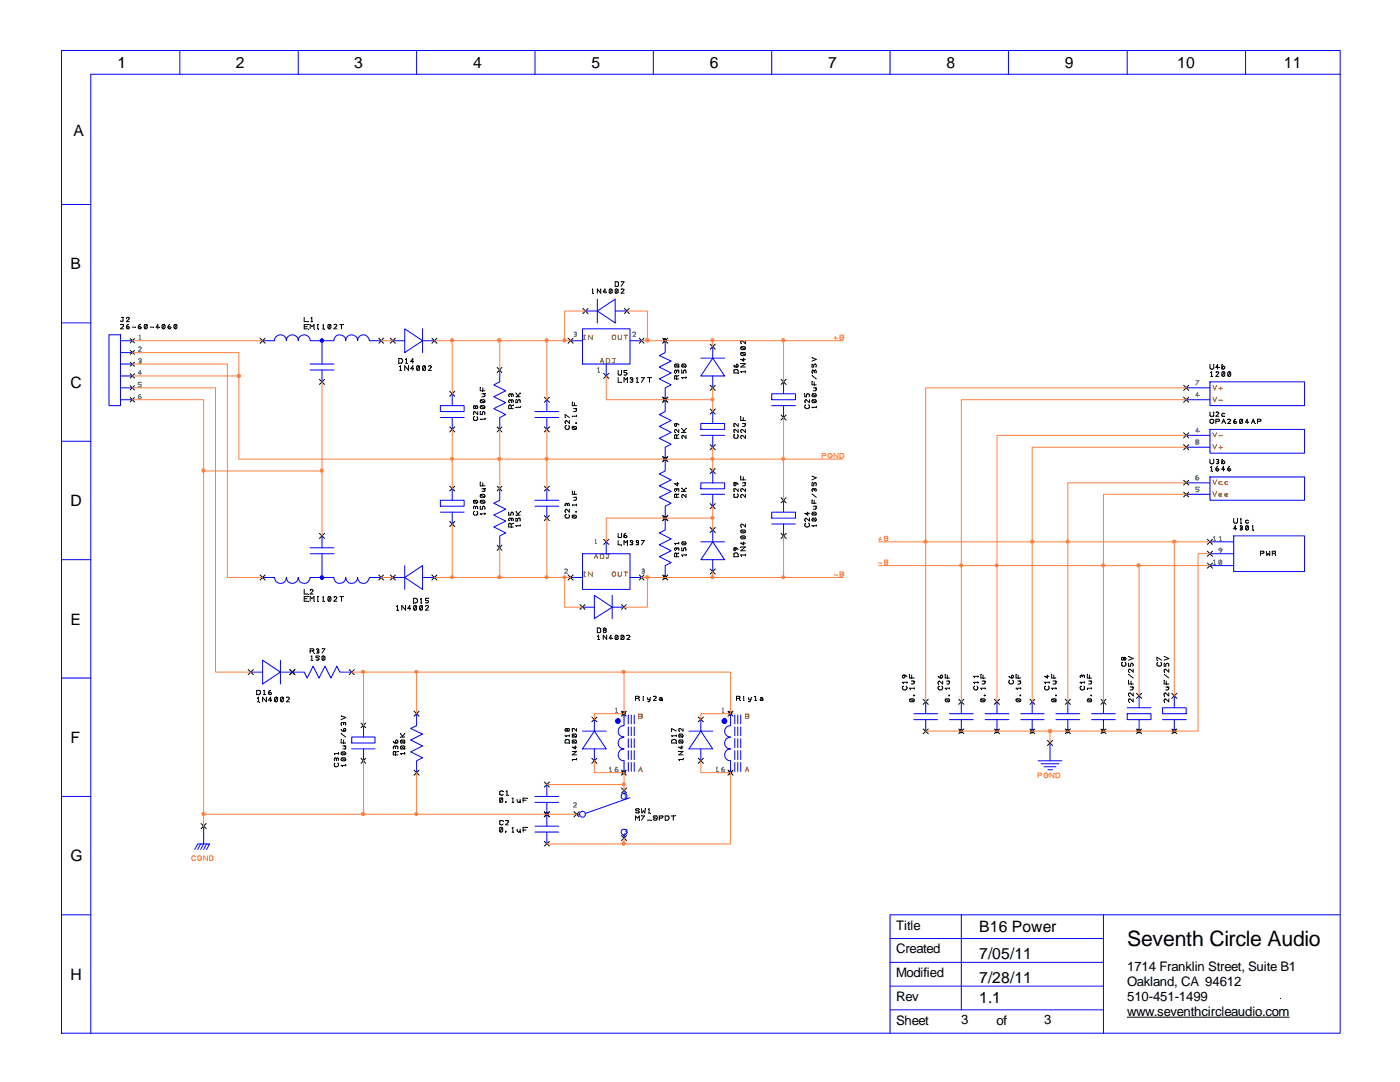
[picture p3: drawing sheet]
<svg xmlns="http://www.w3.org/2000/svg" width="279mm" height="216mm" viewBox="0 0 279 216" stroke-linecap="round" stroke-linejoin="round" font-family="sans-serif">
<defs><g id="words">
<text font-size="4.2" x="225" y="188.7">Seventh Circle Audio</text>
<g font-size="3.1">
<text x="23.5" y="13.5">1</text>
<text x="47.1" y="13.5">2</text>
<text x="70.7" y="13.5">3</text>
<text x="94.4" y="13.5">4</text>
<text x="118" y="13.5">5</text>
<text x="141.6" y="13.5">6</text>
<text x="165.3" y="13.5">7</text>
<text x="188.9" y="13.5">8</text>
<text x="212.5" y="13.5">9</text>
<text x="234.9" y="13.5">10</text>
<text x="256.2" y="13.5">11</text>
<text x="14.6" y="27.2">A</text>
<text x="14.1" y="53.8">B</text>
<text x="14.1" y="77.4">C</text>
<text x="14.1" y="101">D</text>
<text x="14.1" y="124.6">E</text>
<text x="14.1" y="148.3">F</text>
<text x="14.1" y="171.9">G</text>
<text x="195.4" y="191.3">7/05/11</text>
<text x="195.4" y="186">B16 Power</text>
<text x="14.1" y="195.5">H</text>
<text x="195.4" y="196.1">7/28/11</text>
<text x="195.4" y="200.2">1.1</text>
</g>
<g font-size="2.6">
<text x="178.8" y="185.5">Title</text>
<text x="178.8" y="190.2">Created</text>
<text x="178.8" y="195">Modified</text>
<text x="225" y="193.8">1714 Franklin Street, Suite B1</text>
<text x="225" y="196.8">Oakland, CA 94612</text>
<text x="178.8" y="199.7">Rev</text>
<text x="225" y="199.7">510-451-1499</text>
<text x="225" y="202.7">www.seventhcircleaudio.com</text>
<text x="178.8" y="204.5">Sheet</text>
<text x="191.9" y="204.4">3</text>
<text x="198.9" y="204.5">of</text>
<text x="208.4" y="204.4">3</text>
</g>
</g></defs>
<g fill="none" stroke="#000" stroke-width=".2">
<path d="M26 67.6l.8 .8M26.8 67.6l-.8 .8M77.9 67.5l1 1M78.9 67.5l-1 1M79.6 71.5h.5a.54 .54 0 0 1 0 1h-.5zM79.8 73.9h.3M79.8 73.2l.1-.2v.9M80.9 72.5h.3M80.9 71.7l.2-.2v1M81.5 73v.9l-.7-.9v.9M82.5 72.1h-.5l.4-.6v1M82.5 73.6h-.5l.4-.6v.9"/>
<path d="M83.7 73.1v.7h-.5M83.7 73.1h-.5v.7M83.7 73.1l-.5 .7M84.8 73.1v.7h-.4M84.8 73.1h-.4v.7M84.8 73.1l-.4 .7M85.5 73.1a.36 .36 0 0 1 .6 .1l-.6 .7h.6M86.2 67.5l1 1M87.2 67.5l-1 1"/>
</g>
<path d="M78.4 68h2.4M80.8 65.6l3.5 2.4-3.5 2.4zM84.3 65.6v4.8M84.3 68h2.4" fill="none" stroke="#00f" stroke-width=".2"/>
<path d="M79.6 72.5l.1 .1zM80.1 73.9l.1 .1zM80.9 71.7l.1 .1zM81.2 72.5l.1 .1zM81.5 73l.1 .1zM82.5 72.1l.1 .1zM82.5 73.6l.1 .1zM83.7 73.1v.1zM84.8 73.1l.1 .1zM85.5 73.1l.1 .1z" fill="#000"/>
<path d="M27.8 67.7h.3" fill="none" stroke="#408080" stroke-width=".2"/>
<path d="M28 67.7l.1 .1z" fill="#408080"/>
<path d="M27.8 67l.1-.1v.8" fill="none" stroke="#408080" stroke-width=".2"/>
<path d="M27.8 67l.1 .1z" fill="#408080"/>
<path d="M26 69.9l.8 .8M26.8 69.9l-.8 .8" fill="none" stroke="#000" stroke-width=".2"/>
<path d="M27.6 69.3h.5l.1 .1-.6 .7h.6" fill="none" stroke="#408080" stroke-width=".2"/>
<path d="M27.6 69.3h.1z" fill="#408080"/>
<path d="M26 72.3l.8 .8M26.8 72.3l-.8 .8" fill="none" stroke="#000" stroke-width=".2"/>
<path d="M27.9 72.1h.2v.3h-.4" fill="none" stroke="#408080" stroke-width=".2"/>
<path d="M27.7 71.6h.4l.1 .2-.2 .3" fill="none" stroke="#408080" stroke-width=".2"/>
<path d="M27.7 71.6l.1 .1z" fill="#408080"/>
<path d="M26 74.6l.8 .8M26.8 74.6l-.8 .8" fill="none" stroke="#000" stroke-width=".2"/>
<path d="M28.2 74.5h-.6l.4-.6v.9" fill="none" stroke="#408080" stroke-width=".2"/>
<path d="M28.2 74.5l.1 .1z" fill="#408080"/>
<path d="M26 77l.8 .8M26.8 77l-.8 .8" fill="none" stroke="#000" stroke-width=".2"/>
<path d="M28.2 76.3h-.6v.4h.5l.1 .2-.2 .3-.4-.1" fill="none" stroke="#408080" stroke-width=".2"/>
<path d="M28.2 76.3l.1 .1z" fill="#408080"/>
<path d="M26 79.3l.8 .9M26.8 79.3l-.8 .9" fill="none" stroke="#000" stroke-width=".2"/>
<g fill="none" stroke="#408080" stroke-width=".2">
<path d="M28 78.7a.6 .6 0 0 0-.4 .6"/>
<circle cx="27.9" cy="79.3" r=".28"/>
</g>
<path d="M28 78.7h.1z" fill="#408080"/>
<g fill="none" stroke="#00f" stroke-width=".2">
<path d="M12.3 10.1h255.2v196.1h-255.2zM35.9 10.1v4.7M59.5 10.1v4.7M83.1 10.1v4.7M106.8 10.1v4.7M130.4 10.1v4.7M154 10.1v4.7M177.6 10.1v4.7M201.3 10.1v4.7M225 10.1v4.7M248.6 10.1v4.7M267.5 14.8h-249.4v191.4"/>
<path d="M12.3 40.8h5.8M119.2 59.7v4.7M12.3 64.4h5.8M21.8 66.8h2.2v14.1h-2.2zM24 68h2.4M24 70.4h2.4M24 72.6h2.4M24 75h2.4M24 77.4h2.4M24 79.8h2.4M99.7 73.8v2.4l-1.1 .6 2.3 1.2-2.3 1.2 2.3 1.1-2.3 1.2 2.3 1.2-1.2 .6v2.4M116.8 62.1h2.4"/>
<path d="M119.2 62.1l3.6-2.4v4.7zM122.8 62.1h2.3M132.8 68v2.4l-1.2 .6 2.3 1.1-2.3 1.1 2.3 1.2-2.3 1.2 2.3 1.2-1.1 .6v4.7l-1.2 .6 2.3 1.2-2.3 1.2 2.3 1.2-2.3 1.2 2.3 1.1-1.1 .6v4.8l-1.2 .6 2.3 1.2-2.3 1.1 2.3 1.1-2.3 1.2 2.3 1.2-1.1 .6v4.7l-1.2 .6 2.3 1.2-2.3 1.2 2.3 1.2-2.3 1.2 2.3 1.2-1.1 .6v2.3M12.3 88.1h5.8M12.3 111.7h5.8M12.3 135.3h5.8M12.3 158.9h5.8M12.3 182.5h5.8M177.6 192h42.6M177.6 196.8h42.6M177.6 187.3h42.6M191.9 182.5v19"/>
<path d="M220.2 182.5v23.7M267.5 182.5h-89.9v23.7M177.6 201.5h42.6"/>
</g>
<g fill="none" stroke="#000" stroke-width=".2">
<path d="M118.2 58.5h.2M118.2 57.8l.1-.1v.8M119.9 57.7v.8l-.7-.8v.8M121 58.3h-.6l.3-.6v.8M121.8 57.7l.4 .1v.5l-.3 .2-.3-.2v-.5zM122.1 57.7l-.4 .7M122.8 56.2h.4l.2 .2v.7l-.6 .1zM122.8 57.8l.1-.1 .5 .1-.1 .6-.4 .1-.1-.2zM123.3 57.7l-.4 .7M124 56.2h.5l-.5 1M124 57.7h.3l.2 .1-.5 .7h.5M24 64.8h.6v.3l-.6 .5h.6"/>
<path d="M24.2 63.3h.4M24.6 63.3v.7l-.3 .2-.3-.2M25.2 63.4l.5-.1 .1 .2-.6 .7h.6M25.2 65.4l.3-.2 .3 .2-.1 .2-.4-.1zM25.7 64.8a.46 .46 0 0 0-.5 .6M26.4 65.3h.6M27.6 65.4l.3-.2 .3 .2-.2 .2-.3-.1zM28 64.8a.46 .46 0 0 0-.4 .6M29.3 64.8v.7h-.4M29.3 64.8h-.4v.7M29.3 64.8l-.4 .7M30 65.3h.6"/>
<path d="M31.7 65.3h-.5l.3-.5v.8M32.9 64.8v.7h-.5M32.9 64.8h-.5v.7M32.9 64.8l-.5 .7M33.9 64.8l-.3 .1-.1 .5M35.2 64.8v.7h-.4M35.2 64.8h-.4v.7M35.2 64.8l-.4 .7M99.2 73.3l1 1M100.2 73.3l-1 1M102 78.8l-.2-.2-.2 .1v.4M102 79v-.3l.2-.1 .2 .2v.3"/>
<path d="M103 79.8v.5h.3v-.3l.2-.2h.3v.5M103 79.2h.8M103 78.4l.4 .6M103.4 79v.2M103.8 78.4l-.4 .6M113.4 67.5l1 1M114.4 67.5l-1 1M116.3 61.6l1 1M117.3 61.6l-1 1M124.6 61.6l1 1M125.6 61.6l-1 1M132.2 79.2l1.1 1.1"/>
<path d="M132.2 67.5l1.1 1M133.3 79.2l-1.1 1.1M133.3 67.5l-1.1 1M134.7 72.7v.5h.8M134.7 72.7h.8v.5M134.7 72.7l.8 .5M135 75.1l-.1-.2-.3 .2v.5h.9M135 74.1l-.1-.3a.36 .36 0 0 0-.2 .6M135 74.1v.2M135 75.1v.5M135 74.1l.3-.3 .2 .1v.5M135.5 74.9l-.5 .2"/>
<path d="M136.1 73.8v.6h.3v-.3l.3-.3 .2 .3-.1 .3M136.1 72.7l.6-.1 .2 .3-.1 .3M136.1 72.7v.5h.7M136.1 72.7l.7 .5M136.9 75.2v.3M136.9 75.4h-.8l.1 .1M99.2 85.2l1 1M100.2 85.2l-1 1M102 81l-.2-.2-.2 .1-.1 .6h.9M102 80l-.2-.2h-.2v.5M102 80.2v-.4h.2l.2 .2v.3M102 81v.5"/>
<path d="M102.4 80.8l-.4 .2M103.8 81.1v.3M103.8 81.3h-.8l.1 .1M132.2 91.1l1.1 1M133.3 91.1l-1.1 1M134.9 84.5l.4 .1 .2 .2M135 87l-.1-.3-.2 .1-.1 .7h.9M135 97.7v-.2h-.3v.5M135 98.7l-.1-.1-.3 .1v.5h.9M135 87v.5M135 97.7v.2M135 98.7v.5"/>
<path d="M135 97.7l.1-.2h.4v.5M135.2 96.4v.5l-.6-.4h.9M135.5 85.7v.6l-.6-.6a.36 .36 0 0 0-.2 .6M135.5 86.7l-.5 .3M135.5 98.6l-.5 .1M136.1 86.3h.8M136.1 85.5l.4 .5M136.1 98h.8M136.1 97.4l.4 .5M136.5 86v.3M136.5 97.9v.1M136.9 86.9v.6l-.7-.6-.1 .2v.4"/>
<path d="M136.9 98.6v.6l-.7-.6-.1 .3v.3M136.9 85.5l-.4 .5M136.9 97.4l-.4 .5M132.2 102.9l1.1 1M132.2 114.7l1.1 1M133.3 102.9l-1.1 1M133.3 114.7l-1.1 1M135 109.6l-.1-.3-.2 .1v.4M135 110.6l-.1-.3-.2 .1-.1 .7h.9M135 109.6h.1M135 110.6v.5M135 109.6l.3-.3 .2 .1v.4"/>
<path d="M135.5 108.3v.2M135.5 110.3l-.5 .3M135.5 108.5h-.9h.2M136.1 109.3v.6h.3v-.3l.3-.3 .2 .3-.1 .3M136.1 108.2l.6-.1 .2 .3-.1 .2M136.1 108.2v.3l.1 .2 .6-.1M136.1 108.2l.7 .4M136.9 110.7v.2M136.9 110.7h-.8l.1 .2M225 203h32.3"/>
<circle cx="33.8" cy="65.4" r=".26"/>
<circle cx="134.9" cy="84.8" r=".26"/>
</g>
<g fill="#000">
<path d="M118.2 57.7l.1 .1zM118.4 58.5l.1 .1zM119.9 57.7h.1zM121 58.3h.1zM122.1 57.7l.1 .1zM122.8 57.1l.1 .1zM123.3 57.7l.1 .1zM124 56.2v.1zM124 57.7v.1zM24 64.8l.1 .1zM24.2 63.3l.1 .1zM24.6 63.3l.1 .1z"/>
<path d="M25.2 63.4l.1 .1zM25.7 64.7v.1zM27 65.3l.1 .1zM28 64.7l.1 .1zM29.3 64.8l.1 .1zM30.6 65.3v.1zM31.7 65.3l.1 .1zM32.9 64.8v.1zM33.9 64.7l.1 .1zM35.2 64.8l.1 .1zM101.6 79.1l.1 .1zM102 79l.1 .1z"/>
<path d="M103 78.4v.1zM103.8 78.4l.1 .1zM134.7 74.4l.1 .1zM134.7 72.7l.1 .1zM135 75.6l.1 .1zM135 74.3h.1zM135.5 74.9l.1 .1zM136.1 73.8v.1zM136.1 72.7l.1 .1zM136.2 75.5l.1 .1zM136.9 75.2l.1 .1zM101.6 80.3h.1z"/>
<path d="M102 81.5l.1 .1zM102 80.2l.1 .1zM102.4 80.8l.1 .1zM103.1 81.4h.1zM103.8 81.1l.1 .1zM134.7 86.3l.1 .1zM134.7 98l.1 .1zM134.9 84.5l.1 .1zM135 87.5h.1zM135 99.2l.1 .1zM135 97.9l.1 .1zM135.2 96.3l.1 .1z"/>
<path d="M135.5 86.7l.1 .1zM135.5 98.6h.1zM136.1 86.3v.1zM136.1 85.5v.1zM136.1 98v.1zM136.1 97.4v.1zM136.1 87.5h.1zM136.1 99.2l.1 .1zM136.9 85.5l.1 .1zM136.9 97.4l.1 .1zM134.7 109.8l.1 .1zM134.8 108.5l.1 .1z"/>
<path d="M135 111.1l.1 .1zM135 109.6l.1 .1zM135.5 110.3l.1 .1zM135.5 108.3l.1 .1zM136.1 109.3v.1zM136.1 108.2l.1 .1zM136.2 110.9l.1 .1zM136.9 110.7h.1zM198.9 199.1l.1 .1zM255.6 199.1l.1 .1z"/>
</g>
<g fill="#000" stroke="#000" stroke-width=".2">
<circle cx="132.7" cy="67.9" r=".33"/>
<circle cx="132.7" cy="79.7" r=".31"/>
<circle cx="132.7" cy="91.6" r=".31"/>
<circle cx="132.7" cy="103.3" r=".31"/>
<circle cx="132.7" cy="115.2" r=".31"/>
</g>
<path d="M116.5 67.7h.3" fill="none" stroke="#808000" stroke-width=".2"/>
<path d="M116.8 67.7v.1z" fill="#808000"/>
<path d="M116.6 66.9v.8" fill="none" stroke="#808000" stroke-width=".2"/>
<path d="M116.6 66.9l.1 .1z" fill="#808000"/>
<path d="M116.5 66.9h.3" fill="none" stroke="#808000" stroke-width=".2"/>
<path d="M116.8 66.9v.1z" fill="#808000"/>
<path d="M118.2 66.9v.8l-.8-.8v.8" fill="none" stroke="#808000" stroke-width=".2"/>
<path d="M118.2 66.9l.1 .1z" fill="#808000"/>
<path d="M114.7 66.7l.4 .2-.1 .2h-.4" fill="none" stroke="#408080" stroke-width=".2"/>
<path d="M114.7 66.7l.1 .1z" fill="#408080"/>
<path d="M114.6 66.3h.4l.1 .2-.3 .2" fill="none" stroke="#408080" stroke-width=".2"/>
<path d="M114.6 66.3v.1z" fill="#408080"/>
<path d="M127.6 67.5l.9 1M128.5 67.5l-.9 1" fill="none" stroke="#000" stroke-width=".2"/>
<path d="M122.3 66.9l.6 .1-.1 .6h-.5z" fill="none" stroke="#808000" stroke-width=".2"/>
<path d="M122.2 67.5l.1 .1z" fill="#808000"/>
<path d="M123.4 66.9v.6l.1 .2 .5-.1v-.7" fill="none" stroke="#808000" stroke-width=".2"/>
<path d="M124 66.9l.1 .1z" fill="#808000"/>
<path d="M124.9 66.9v.8" fill="none" stroke="#808000" stroke-width=".2"/>
<path d="M124.9 66.9l.1 .1z" fill="#808000"/>
<path d="M124.5 66.9h.7" fill="none" stroke="#808000" stroke-width=".2"/>
<path d="M125.2 66.9l.1 .1z" fill="#808000"/>
<path d="M126.3 66.3h.5v.3l-.5 .5h.5" fill="none" stroke="#408080" stroke-width=".2"/>
<path d="M126.2 66.3l.1 .1z" fill="#408080"/>
<path d="M120.5 74.5l1 1M121.5 74.5l-1 1" fill="none" stroke="#000" stroke-width=".2"/>
<path d="M119.8 72.5l.3-1 .4 1" fill="none" stroke="#808000" stroke-width=".2"/>
<path d="M120.5 72.5l.1 .1z" fill="#808000"/>
<path d="M119.9 72.1h.5" fill="none" stroke="#808000" stroke-width=".2"/>
<path d="M120.4 72.1h.1z" fill="#808000"/>
<path d="M121 71.5h.4l.3 .2-.1 .7-.6 .1z" fill="none" stroke="#808000" stroke-width=".2"/>
<path d="M121 72.5l.1 .1z" fill="#808000"/>
<path d="M122.8 71.5h-.2v.8l-.3 .2-.1-.2" fill="none" stroke="#808000" stroke-width=".2"/>
<path d="M122.8 71.5l.1 .1z" fill="#808000"/>
<path d="M122.3 71.5h.3" fill="none" stroke="#808000" stroke-width=".2"/>
<path d="M122.3 71.5v.1z" fill="#808000"/>
<path d="M119.3 74.3h.3" fill="none" stroke="#408080" stroke-width=".2"/>
<path d="M119.6 74.3h.1z" fill="#408080"/>
<path d="M119.3 73.5l.2-.2v1" fill="none" stroke="#408080" stroke-width=".2"/>
<path d="M119.3 73.5l.1 .1z" fill="#408080"/>
<path d="M113.9 68h2.3M116.2 65.6h9.5v7h-9.5zM121 72.6v2.4M125.7 68h2.3" fill="none" stroke="#00f" stroke-width=".2"/>
<g fill="none" stroke="#000" stroke-width=".2">
<path d="M123.4 73.9v.7l.1 .2h.5v-.9M123.4 75.4v.9h.6M124.5 76.3v-.9l.4 .4 .3-.4v.9M125.1 73.9h-.6v.4l.6 .2-.2 .3h-.4M125.7 75.4a.36 .36 0 0 1 .6 .2l-.2 .2M125.9 75.8h.2M126.1 75.8l.2 .2a.36 .36 0 0 1-.6 .2M127 76.3h.3M127 75.5l.2-.1v.9M128 75.4h.6l-.6 .9M129.2 75.4h.8M129.6 75.4v.9"/>
<path d="M113.4 114.7l1 1M114.4 114.7l-1 1"/>
</g>
<path d="M124 73.9l.1 .1zM124 76.3l.1 .1zM125.1 73.9v.1zM125.2 76.3l.1 .1zM125.7 75.4l.1 .1zM125.9 75.8l.1 .1zM127 75.5l.1 .1zM127.3 76.3l.1 .1zM128 75.4h.1zM129.6 75.4h.1z" fill="#000"/>
<path d="M116.5 115h.3" fill="none" stroke="#808000" stroke-width=".2"/>
<path d="M116.8 115v.1z" fill="#808000"/>
<path d="M116.6 114.1v.9" fill="none" stroke="#808000" stroke-width=".2"/>
<path d="M116.6 114.1l.1 .1z" fill="#808000"/>
<path d="M116.5 114.1h.3" fill="none" stroke="#808000" stroke-width=".2"/>
<path d="M116.8 114.1v.1z" fill="#808000"/>
<path d="M118.2 114.1v.9l-.8-.9v.9" fill="none" stroke="#808000" stroke-width=".2"/>
<path d="M118.2 114.1l.1 .1z" fill="#808000"/>
<path d="M112.7 113.6l.3-.1 .3 .2-.6 .7h.6" fill="none" stroke="#408080" stroke-width=".2"/>
<path d="M112.7 113.6l.1 .1z" fill="#408080"/>
<path d="M127.6 114.7l.9 1M128.5 114.7l-.9 1" fill="none" stroke="#000" stroke-width=".2"/>
<path d="M122.3 114.2h.6l-.1 .7h-.5z" fill="none" stroke="#808000" stroke-width=".2"/>
<path d="M122.2 114.7l.1 .1z" fill="#808000"/>
<path d="M123.4 114.1v.7l.1 .2h.4l.1-.2v-.7" fill="none" stroke="#808000" stroke-width=".2"/>
<path d="M124 114.1l.1 .1z" fill="#808000"/>
<path d="M124.9 114.1v.9" fill="none" stroke="#808000" stroke-width=".2"/>
<path d="M124.9 114.1l.1 .1z" fill="#808000"/>
<path d="M124.5 114.1h.7" fill="none" stroke="#808000" stroke-width=".2"/>
<path d="M125.2 114.1l.1 .1z" fill="#808000"/>
<path d="M128.3 114h.3v.3h-.5" fill="none" stroke="#408080" stroke-width=".2"/>
<path d="M128.3 114h.1z" fill="#408080"/>
<path d="M128.1 113.6h.5v.3l-.2 .1" fill="none" stroke="#408080" stroke-width=".2"/>
<path d="M128.1 113.6l.1 .1z" fill="#408080"/>
<path d="M120.5 107.6l1 1M121.5 107.6l-1 1" fill="none" stroke="#000" stroke-width=".2"/>
<path d="M118.6 111.4l.4-.8 .3 .8" fill="none" stroke="#808000" stroke-width=".2"/>
<path d="M119.3 111.4l.1 .1z" fill="#808000"/>
<path d="M118.8 111.1h.4" fill="none" stroke="#808000" stroke-width=".2"/>
<path d="M119.2 111.1l.1 .1z" fill="#808000"/>
<path d="M119.8 110.6h.4l.3 .1v.6l-.7 .1z" fill="none" stroke="#808000" stroke-width=".2"/>
<path d="M119.8 111.4l.1 .1z" fill="#808000"/>
<path d="M121.6 110.6h-.2v.7h-.4" fill="none" stroke="#808000" stroke-width=".2"/>
<path d="M121.6 110.6l.1 .1z" fill="#808000"/>
<path d="M121.1 110.6h.3" fill="none" stroke="#808000" stroke-width=".2"/>
<path d="M121.1 110.6l.1 .1z" fill="#808000"/>
<path d="M118.8 108.5h.2" fill="none" stroke="#408080" stroke-width=".2"/>
<path d="M119 108.5h.1z" fill="#408080"/>
<path d="M118.8 107.8l.1-.2v.9" fill="none" stroke="#408080" stroke-width=".2"/>
<path d="M118.8 107.8l.1 .1z" fill="#408080"/>
<g fill="none" stroke="#00f" stroke-width=".2">
<path d="M90.3 78.6v2.3M109.1 79.8v2.3M139.9 71.5h4.7M142.2 71.5l2.4 3.5h-4.7zM142.2 69.2v2.3M142.2 75v2.4M154 78.6h4.7v1.2h-4.7zM156.4 76.2v2.4M87.9 80.9h4.7v1.2h-4.7zM87.9 99.8h4.7v1.2h-4.7zM87.9 83.3h4.7M90.3 83.3v2.4"/>
<path d="M90.3 97.5v2.3M99.7 97.5v2.3l-1.1 .6 2.3 1.2-2.3 1.2 2.3 1.2-2.3 1.2 2.3 1.1-1.2 .6v2.4M106.8 83.3h4.7M106.8 82.1h4.7M106.8 99.8h4.7M109.1 83.3v2.4M109.1 97.5v2.3M139.9 84.5h4.7v1.2h-4.7zM139.9 86.9h4.7M142.2 82.1v2.4M142.2 86.9v2.3M154 80.9h4.7"/>
<path d="M156.4 80.9v2.4M156.4 99.8v2.4M78.4 115.2h2.4M80.8 115.2l3.5-2.3v4.7zM80.8 112.9v4.7M84.3 115.2h2.4M87.9 102.2h4.7M90.3 102.2v2.4M106.8 101h4.7M109.1 101v2.4M113.9 115.2h2.3M116.2 110.5h9.5v7.1h-9.5z"/>
<path d="M118.6 118.8l3.6 2.4-3.6 2.2zM121 108.1v2.4M122.2 118.8v4.6M125.7 115.2h2.3M139.9 108.1h4.7M142.2 108.1l2.4 3.6h-4.7zM142.2 105.7v2.4M142.2 111.7v2.3M154 102.2h4.7v1.2h-4.7zM154 104.6h4.7M156.4 104.6v2.3M116.2 121.2h2.4"/>
<path d="M122.2 121.2h2.3M207.2 151.8h4.7M207.8 152.4h3.5M208.4 153h2.3M209.1 153.6h1M209.5 148.3v3.5"/>
</g>
<g fill="none" stroke="#000" stroke-width=".2">
<path d="M89.7 78.1l1.1 1M90.8 78.1l-1.1 1M95.8 77.3v.7h1M95.9 79.8h.8v.5M95.9 79.8v.5h.8M95.9 79.8l.8 .5M96.2 78.6h.6M96.4 77.4v.6M96.5 78.6l.2 .1 .1 .3-.6 .2M108.6 79.2l1 1.1M109.6 79.2l-1 1.1M141.7 76.9l1 1"/>
<path d="M141.7 68.7l1 1M142.7 76.9l-1 1M142.7 68.7l-1 1M146.5 73.8h.7l.1 .6h-.8zM146.5 72.9l.1 .3h.6a.36 .36 0 0 0-.1-.6l-.2 .3 .1 .3M147.8 72.6h1l-1 .6h1M147.9 69.3h.8v.4M147.9 70.4h.8v.5M147.9 70.4a.36 .36 0 0 0 .2 .6l.6-.1M147.9 69.3v.4h.8M147.9 70.4l.8 .5M147.9 69.3l.8 .4"/>
<path d="M148.4 71.5v.6l-.6-.4h1M148.8 68v.6l-.7-.6-.3 .2 .1 .4M148.8 74v.3M148.8 74.2h-1l.2 .1M155.9 75.7l1 1M156.9 75.7l-1 1M160.6 78.6v.6h.4v-.5l.3-.1a.36 .36 0 0 1 .2 .6M161.5 79.8v.5l-.6-.5a.36 .36 0 0 0-.2 .5M162.1 72.6v.6h.3v-.3l.2-.3 .3 .3-.1 .3M162.1 76.1v.7h.8M162.1 74.9l.8 .7M162.1 71.4l.8 .3-.8 .4"/>
<path d="M162.1 79.8l.7 .5M162.1 78.7l.7 .4M162.2 79.8h.5l.2 .4-.2 .1h-.5l-.1-.1zM162.2 78.6h.5l.2 .4-.2 .2h-.5l-.1-.2zM162.3 77.4h.6M162.5 74.1l.1-.2h.2v.5M162.5 74.1l-.3-.3-.1 .3v.3M162.5 74.1v.2M162.5 76.2v.6M162.7 77.4l.2 .4-.2 .2h-.4M236.2 76.9l1 1M237.2 76.9l-1 1"/>
<path d="M89.7 85.2l1.1 1M89.7 97l1.1 1M90.8 85.2l-1.1 1M90.8 97l-1.1 1M94.6 83.1l-.1 .6 .2 .2h.4l.2-.2-.1-.6M94.6 99.9h.6v.4M94.6 99.9l-.1 .3 .2 .2 .5-.1M94.6 99.9l.6 .4M94.9 81.2l.2-.3 .2 .3v.2l-.2 .1-.2-.1M94.9 81.2l-.2-.3-.2 .3 .2 .3 .2-.1M94.9 81.2v.2M95.3 82.1v.6l-.6-.6-.2 .3 .1 .3"/>
<path d="M95.8 82.1v.6h.5v-.3l.2-.3a.36 .36 0 0 1 .2 .6M95.8 96.2v.7h1M95.9 81h.8v.4M95.9 98.7l.6-.1a.36 .36 0 0 1 .2 .6M95.9 99.9h.8v.4M95.9 81v.4h.8M95.9 98.7v.5h.8M95.9 99.9v.4h.8M95.9 81l.8 .4M95.9 99.9l.8 .4M95.9 98.7l.8 .5M96.2 97.5h.6"/>
<path d="M96.4 96.4v.5M96.7 97.5v.5h-.5M96.8 83.5v.2M96.8 83.7h-1h.2M99.2 97l1 1M100.2 97l-1 1M108.6 85.2l1 1M108.6 97l1 1M109.6 85.2l-1 1M109.6 97l-1 1M112.8 83.3v-.6l.8 .6M112.9 84.9v.1a.45 .45 0 0 0 .1 .7l.5-.1v-.7"/>
<path d="M113.6 83.9v.6l-.6-.6a.36 .36 0 0 0-.1 .6M114.2 80.2v.7h.9M114.2 98v.6h.9M114.2 85.2h.8v.4M114.2 85.2v.4h.8M114.2 85.2l.8 .4M114.5 81.5h.6M114.5 99.2h.6M114.6 80.3v.6M114.6 98v.6M114.8 81.5l.3 .3-.1 .2-.5 .1M114.8 99.2l.2 .1 .1 .4-.6 .1"/>
<path d="M114.9 84.4h.2zM115.1 82.9v.2M115.1 83.1h-.9h.1M141.7 81.6l1 1M141.7 88.7l1 1M142.7 81.6l-1 1M142.7 88.7l-1 1M146.6 86.7l-.1 .6 .6 .2a.45 .45 0 0 0 .1-.8M147.3 84.5v.6l-.7-.6-.1 .1v.5M147.3 85.7v.6l-.7-.6-.1 .1v.5M147.8 83.1v.8h1M148.2 84.5h.6"/>
<path d="M148.3 83.3v.6M148.5 84.5l.3 .3-.1 .2-.5 .1M148.8 85.7v.6l-.7-.6a.36 .36 0 0 0-.2 .6M148.8 86.9v.6l-.7-.6a.36 .36 0 0 0-.2 .6M155.9 82.8l1 1M155.9 99.3l1 1M156.9 82.8l-1 1M156.9 99.3l-1 1M160.8 80.8a.45 .45 0 0 0 0 .6 .45 .45 0 0 0 .6 0 .45 .45 0 0 0 0-.6M162.1 99.7v.7h.8M162.1 96.4v.5h.3l.1-.5h.3v.5M162.1 98.6l.8 .6"/>
<path d="M162.1 95l.8 .3-.8 .5M162.5 97.7l-.1-.2h-.3v.5M162.5 97.7l.1-.2h.2v.5M162.5 97.7v.2M162.5 99.8v.6M162.9 81.1v.3M162.9 81.3h-.8l.1 .1M77.9 114.7l1 1M78.9 114.7l-1 1M82.5 119.4h.5l.2 .1 .1 .5-.2 .2-.6 .1zM83.9 119.5l.2-.1v.9M85.5 119.4h-.6v.4h.4l.2 .3a.36 .36 0 0 1-.6 .1"/>
<path d="M86.2 114.7l1 1M87.2 114.7l-1 1M89.7 104.1l1.1 1M90.8 104.1l-1.1 1M94.6 102.1l-.1 .4 .2 .3 .5-.1 .1-.4-.1-.2M94.9 101.3l.2-.3 .1 .1v.4M94.9 101.3l-.2-.3-.2 .3 .1 .2M94.9 101.3v.1M95.8 101v.6h.5l.1-.6 .4 .3-.1 .3M96.8 102.4v.3M96.8 102.5h-1l.2 .2M99.2 108.8l1 1"/>
<path d="M100.2 108.8l-1 1M101.5 102.2v.6h.4l.2-.6 .3 .2v.4M102 104.6l-.2-.2-.2 .1-.1 .7h.9M102 103.8v-.3l.2-.1 .2 .2v.3M102 103.6l-.2-.2-.2 .1v.4M102 104.6v.6M102.4 104.4l-.4 .2M103 102.8h.8M103 103.4v.6h.3v-.4l.2-.2 .3 .1v.5M103 102.1l.4 .5M103.4 102.6v.2M103.8 104.7v.3"/>
<path d="M103.8 104.9h-.8l.1 .1M103.8 102.1l-.4 .5M108.6 102.9l1 1M109.6 102.9l-1 1M112.9 102.7l-.1 .4 .2 .3 .5-.1v-.6M113.2 100.7l-.2-.3-.1 .1v.4M113.2 100.7l.3-.3 .1 .3-.1 .2M113.2 100.7v.1M113.6 101.6v.6l-.6-.6-.2 .3 .1 .3M114.2 102.9h.8v.4M114.2 102.9v.4h.8M114.2 102.9l.8 .4"/>
<path d="M114.9 102.1h.2zM115.1 100.6v.3M115.1 100.8h-.9l.1 .1M123.4 106.4v.9h.6v-.9M123.4 107.9v.8h.6M124.5 108.7v-.8l.4 .4 .3-.4v.8M124.9 106.4l-.4 .3v.6h.6v-.2a.36 .36 0 0 0-.6-.2M125.7 107.9h.5v.3l-.1 .1M125.9 108.3h.2M126.1 108.3l.1 .1v.2h-.5M126.9 107.9h.5v.3l-.1 .1M127.1 108.3h.2"/>
<path d="M127.3 108.3l.1 .1v.2h-.5M128 107.9h.6l-.6 .8M141.7 113.5l1 1.1M141.7 105.2l1 1.1M142.7 113.5l-1 1.1M142.7 105.2l-1 1.1M146.5 109.4h.3v.4h-.3zM146.6 110.4l.5-.1 .2 .4v.4h-.8zM146.6 109.3l.5 .1 .2 .2M147.8 109.1h1l-1 .8h1M147.9 107h.8v.4M147.9 107v.4h.8"/>
<path d="M147.9 105.8v.5h.8M147.9 105.8h.8v.5M147.9 107l.8 .4M147.9 105.8l.8 .5M148.4 108.1v.6l-.6-.3h1M148.8 104.6v.6l-.7-.6a.36 .36 0 0 0-.2 .6M148.8 110.7v.2M148.8 110.7h-1l.2 .2M155.9 106.4l1 1M156.9 106.4l-1 1M160.8 104.4a.45 .45 0 0 0 0 .6 .45 .45 0 0 0 .6 0 .45 .45 0 0 0 0-.6M161.2 102.2v.6l-.6-.4h.9"/>
<path d="M161.5 103.4v.6l-.6-.6-.3 .2 .1 .4M162.1 103.5l.6-.1 .2 .4-.2 .2h-.5l-.1-.2zM162.1 103.5l.7 .4M162.1 102.3l.7 .4M162.2 102.2h.5l.2 .4-.2 .2h-.5l-.1-.2zM162.3 101h.6M162.7 101l.2 .4-.2 .2h-.4M162.9 104.9h-.8l.1 .1M162.9 104.7v.3M79.2 121.8h.3M79.2 121l.1-.2v1M80.9 120.8v1l-.7-1v1"/>
<path d="M82 121.4h-.6l.4-.6v1M83.1 120.9h-.5v.8M83.1 120.9v.8h-.5M83.1 120.9l-.5 .8M83.9 120.3h.3M84.2 120.9v.8h-.4M84.2 120.9h-.4v.8M84.2 120.9l-.4 .8M84.9 120.9a.36 .36 0 0 1 .6 .2l-.6 .7h.6M115.7 120.6l1.1 1M116.8 120.6l-1.1 1M119.2 125.3h.4l.3 .2-.1 .7h-.6z"/>
<path d="M119.3 127.6h.3M119.3 126.9l.2-.2v.9M120.5 125.4h.4v.3h-.4zM120.6 125.7l-.2 .3 .2 .2h.3l.1-.2-.3-.3M121.1 126.7v.9l-.7-.9v.9M122.2 127.3h-.6l.3-.6v.9M123.3 126.8v.8h-.4M123.3 126.8h-.4v.8M123.3 126.8l-.4 .8M124 120.6l1 1M124.5 126.8v.8h-.5M124.5 126.8h-.5v.8"/>
<path d="M124.5 126.8l-.5 .8M125 120.6l-1 1M125.1 126.8l.4-.1 .2 .3-.6 .6h.6M209 147.7l1.1 1.1M210.1 147.7l-1.1 1.1"/>
</g>
<g fill="#000">
<path d="M95.8 77.2l.1 .1zM95.9 79.8l.1 .1zM96.4 78v.1zM96.5 78.6l.1 .1zM96.8 78.6l.1 .1zM146.5 72.9l.1 .1zM147.3 74.4l.1 .1zM147.8 72.6h.1zM147.9 70.4h.1zM147.9 69.3h.1zM147.9 68.6l.1 .1zM148 74.3l.1 .1z"/>
<path d="M148.4 71.5h.1zM148.8 74v.1zM160.6 78.6l.1 .1zM162.1 76.1v.1zM162.1 74.9v.1zM162.1 72.6v.1zM162.1 71.4v.1zM162.1 79.8l.1 .1zM162.1 78.7h.1zM162.1 74.4l.1 .1zM162.5 76.8l.1 .1zM162.5 74.3h.1z"/>
<path d="M162.7 77.4l.1 .1zM162.9 77.4l.1 .1zM94.5 82.7l.1 .1zM94.5 99.9l.1 .1zM94.6 83.1l.1 .1zM94.9 81.2l.1 .1zM95.8 82.1l.1 .1zM95.8 96.2l.1 .1zM95.9 81l.1 .1zM95.9 99.9l.1 .1zM95.9 98.7l.1 .1zM96 83.7l.1 .1z"/>
<path d="M96.5 97.5h.1zM96.8 83.5l.1 .1zM96.8 97.5h.1zM112.8 83.3l.1 .1zM112.9 84.5v.1zM112.9 84.9l.1 .1zM114.2 85.2l.1 .1zM114.2 80.2l.1 .1zM114.2 98h.1zM114.3 83.1l.1 .1zM114.6 80.9l.1 .1zM114.6 98.6l.1 .1z"/>
<path d="M114.8 81.5l.1 .1zM114.8 99.2l.1 .1zM115.1 84.4v.1zM115.1 82.9v.1zM115.1 81.5v.1zM115.1 99.2v.1zM146.5 86.3l.1 .1zM146.5 85.1l.1 .1zM146.6 86.7v.1zM147.8 83.1l.1 .1zM147.9 87.5h.1zM147.9 86.3l.1 .1z"/>
<path d="M148.3 83.9l.1 .1zM148.5 84.5l.1 .1zM148.8 84.5v.1zM160.7 80.3l.1 .1zM160.8 80.8l.1 .1zM162.1 99.7v.1zM162.1 96.3v.1zM162.1 95v.1zM162.1 98l.1 .1zM162.2 81.4h.1zM162.5 97.9l.1 .1zM162.9 81.1l.1 .1z"/>
<path d="M83.9 119.5l.1 .1zM85.5 119.4l.1 .1zM94.5 101.5l.1 .1zM94.6 102l.1 .1zM94.9 101.4l.1 .1zM95.8 101l.1 .1zM96 102.6l.1 .1zM96.8 102.4h.1zM101.5 102.2l.1 .1zM101.6 103.9l.1 .1zM102 105.2h.1zM102 103.8l.1 .1z"/>
<path d="M102.4 104.4l.1 .1zM103 103.4v.1zM103 102.8v.1zM103 102v.1zM103.1 105l.1 .1zM103.8 104.7l.1 .1zM103.8 102l.1 .1zM112.9 102.2v.1zM112.9 100.9v.1zM112.9 102.6l.1 .1zM113.2 100.8l.1 .1zM114.2 102.9l.1 .1z"/>
<path d="M114.3 100.9l.1 .1zM115.1 102.1v.1zM115.1 100.6v.1zM124 106.4l.1 .1zM124 108.7l.1 .1zM124.9 106.4l.1 .1zM125.2 108.7l.1 .1zM125.7 107.9l.1 .1zM125.9 108.3l.1 .1zM126.9 107.9l.1 .1zM127.1 108.3l.1 .1zM128 107.9h.1z"/>
<path d="M146.6 109.3l.1 .1zM147.3 111.1l.1 .1zM147.8 109.1l.1 .1zM147.9 107l.1 .1zM147.9 105.8l.1 .1zM147.9 105.2h.1zM148 110.9l.1 .1zM148.4 108.1l.1 .1zM160.7 104l.1 .1zM160.8 104.4l.1 .1zM161.2 102.2l.1 .1zM162.1 103.5h.1z"/>
<path d="M162.1 102.3l.1 .1zM162.2 105l.1 .1zM162.5 100.4l.1 .1zM162.7 101l.1 .1zM162.9 104.7l.1 .1zM162.9 101l.1 .1zM79.2 121v.1zM79.5 121.8h.1zM80.9 120.8l.1 .1zM82 121.4v.1zM82.5 120.3l.1 .1zM83.1 120.9v.1z"/>
<path d="M84.2 120.3v.1zM84.2 120.9l.1 .1zM84.9 120.9l.1 .1zM119.2 126.2l.1 .1zM119.3 126.9l.1 .1zM119.6 127.6l.1 .1zM120.7 125.7l.1 .1zM121.1 126.7l.1 .1zM122.2 127.3l.1 .1zM123.3 126.8l.1 .1zM124.5 126.8v.1zM125.1 126.8v.1z"/>
</g>
<path d="M242.1 76.9l.3 .9 .4-.9" fill="none" stroke="#808000" stroke-width=".2"/>
<path d="M242.8 76.9l.1 .1z" fill="#808000"/>
<path d="M243.2 77.5h.6" fill="none" stroke="#808000" stroke-width=".2"/>
<path d="M243.8 77.5l.1 .1z" fill="#808000"/>
<path d="M243.6 77.2v.6" fill="none" stroke="#808000" stroke-width=".2"/>
<path d="M243.5 77.2l.1 .1z" fill="#808000"/>
<path d="M238.7 75.9h.6l-.6 .9" fill="none" stroke="#408080" stroke-width=".2"/>
<path d="M238.7 75.9l.1 .1z" fill="#408080"/>
<path d="M236.2 79.2l1 1.1M237.2 79.2l-1 1.1" fill="none" stroke="#000" stroke-width=".2"/>
<path d="M242.1 79.2l.3 1 .4-1" fill="none" stroke="#808000" stroke-width=".2"/>
<path d="M242.8 79.2l.1 .1z" fill="#808000"/>
<path d="M243.2 79.8h.6" fill="none" stroke="#808000" stroke-width=".2"/>
<path d="M243.8 79.8l.1 .1z" fill="#808000"/>
<path d="M239.3 78.9h-.6l.3-.6v.9" fill="none" stroke="#408080" stroke-width=".2"/>
<path d="M239.3 78.9l.1 .1z" fill="#408080"/>
<path d="M236.7 77.4h4.8M236.7 79.8h4.8M241.5 76.2h18.8v4.7h-18.8z" fill="none" stroke="#00f" stroke-width=".2"/>
<g fill="none" stroke="#000" stroke-width=".2">
<path d="M241.5 72.7v.7l.2 .3 .4-.1 .1-.9M241.6 75.1h.3M241.6 74.3l.2-.1v.9M242.7 74.3a.36 .36 0 0 1 .5 .1l-.5 .7h.5M243.2 73.3h-.5l.3-.6v1M243.8 73.2l.3-.1 .3 .1-.1 .4-.1 .1-.4-.3M243.8 72.7v1M244.3 74.3v.7h-.4M244.3 74.3h-.4v.7M244.3 74.3l-.4 .7M245.5 74.3v.7h-.4M245.5 74.3h-.4v.7"/>
<path d="M245.5 74.3l-.4 .7M236.2 95.8l1 1M237.2 95.8l-1 1"/>
</g>
<path d="M241.6 74.3l.1 .1zM241.9 75.1l.1 .1zM242.2 72.7l.1 .1zM243.2 73.3l.1 .1zM243.8 73.2l.1 .1zM243.8 72.7l.1 .1zM244.3 74.3h.1zM245.5 74.3h.1z" fill="#000"/>
<path d="M242.1 95.8l.3 .9 .4-.9" fill="none" stroke="#808000" stroke-width=".2"/>
<path d="M242.8 95.8h.1z" fill="#808000"/>
<path d="M243.8 96.2a.33 .33 0 0 0-.4-.1 .33 .33 0 0 0-.1 .5h.5" fill="none" stroke="#808000" stroke-width=".2"/>
<path d="M243.8 96.6l.1 .1z" fill="#808000"/>
<path d="M245 96.2a.33 .33 0 0 0-.4-.1 .33 .33 0 0 0-.1 .5h.5" fill="none" stroke="#808000" stroke-width=".2"/>
<path d="M245 96.6l.1 .1z" fill="#808000"/>
<path d="M239 94.8l-.3 .3v.6a.36 .36 0 0 0 .6-.2 .36 .36 0 0 0-.6-.2" fill="none" stroke="#408080" stroke-width=".2"/>
<path d="M239 94.8l.1 .1z" fill="#408080"/>
<path d="M236.2 98.2l1 .9M237.2 98.2l-1 .9" fill="none" stroke="#000" stroke-width=".2"/>
<path d="M242.1 98.1l.3 1 .4-1" fill="none" stroke="#808000" stroke-width=".2"/>
<path d="M242.8 98.1l.1 .1z" fill="#808000"/>
<path d="M243.2 98.6l.1 .4h.5M243.3 98.6l.3-.1 .2 .1-.3 .2-.3-.2z" fill="none" stroke="#808000" stroke-width=".2"/>
<path d="M243.2 98.6l.1 .1z" fill="#808000"/>
<path d="M244.4 98.6l.1 .4h.5M244.5 98.6l.3-.1 .2 .1-.3 .2-.3-.2z" fill="none" stroke="#808000" stroke-width=".2"/>
<path d="M244.4 98.6l.1 .1z" fill="#808000"/>
<path d="M239.3 97.2h-.6v.4h.5l.1 .2-.3 .3-.3-.1" fill="none" stroke="#408080" stroke-width=".2"/>
<path d="M239.3 97.2l.1 .1z" fill="#408080"/>
<g fill="none" stroke="#00f" stroke-width=".2">
<path d="M236.7 96.4h4.8M236.7 98.6h4.8M241.5 95.2h18.8v4.6h-18.8zM182.4 142.4h4.7M182.4 143.6h4.7M184.7 140v2.4M184.7 143.6v2.3M189.5 142.4h4.7M189.5 143.6h4.7M191.9 140v2.4M191.9 143.6v2.3M196.6 142.4h4.7"/>
<path d="M196.6 143.6h4.7M199 140v2.4M199 143.6v2.3M203.7 142.4h4.7M203.7 143.6h4.7M206 140v2.4M206 143.6v2.3M210.7 142.4h4.8M210.7 143.6h4.8M213.1 140v2.4M213.1 143.6v2.3M217.8 142.4h4.8"/>
<path d="M217.8 143.6h4.8M220.2 140v2.4M220.2 143.6v2.3"/>
</g>
<g fill="none" stroke="#000" stroke-width=".2">
<path d="M241.5 91.7v.6l.2 .2h.4l.1-.8M241.6 94h.3M241.6 93.2l.2-.2v1M242.7 91.7h.5v.2l-.2 .2M242.7 93.6h.5v.3h-.5zM242.9 92.1h.1M243 92.1l.2 .2v.2h-.5M243 93l-.3 .3v.4M243.8 92.2l.3-.3 .3 .3-.2 .3-.4-.2M243.8 91.7v.8M244.4 93.6h-.6l.4-.6v1M245.1 93.6h.4v.3h-.4z"/>
<path d="M245.4 93l-.3 .3-.1 .4M180.3 136.9a.45 .45 0 0 0-.1 .6 .45 .45 0 0 0 .7 0 .45 .45 0 0 0-.1-.6M180.3 134.7l.5 .1 .2 .2M181 136.1h-.9l.2 .2M181 136.1v.2M181.5 134.5v.8h1M181.6 139.5h.8v.5M181.6 139.5v.5h.8M181.6 139.5l.8 .5M181.9 135.9h.6M181.9 134.7v.6M182.2 135.9l.3 .2-.1 .3-.5 .1"/>
<path d="M182.3 138.8h.2zM182.5 137.2v.3M182.5 137.3h-1l.2 .2M184.2 139.5l1.1 1M185.3 139.5l-1.1 1M187.2 135l.3 .2 .4 .1M187.4 136.9a.45 .45 0 0 0-.1 .6 .45 .45 0 0 0 .7 0 .45 .45 0 0 0 0-.6M188.1 135.9v.6l-.6-.6a.36 .36 0 0 0-.2 .6M188.6 139.6l.2-.2h.5l.2 .4-.2 .2h-.5zM188.6 134.5v.8h.9M188.7 139.5l.7 .5M188.9 135.9h.6"/>
<path d="M189.1 134.7v.6M189.3 135.9l.2 .2-.1 .3-.5 .1M189.4 138.7v.2zM189.5 137.3h-.9l.2 .2M189.5 137.2v.3M191.3 139.5l1.1 1M192.4 139.5l-1.1 1M194.5 136.9l-.1 .1a.45 .45 0 0 0 .2 .7h.3a.45 .45 0 0 0 .1-.8M195.2 136.1h-.9l.2 .2M195.2 134.9v.2M195.2 136.1v.2M195.2 135h-.9l.2 .1"/>
<path d="M195.7 139.5h.8v.5M195.7 139.5v.5h.8M195.7 134.5v.8h.9M195.7 139.5l.8 .5M196 135.9h.6M196.2 134.7v.6M196.3 135.9l.3 .2-.1 .3-.5 .1M196.5 138.7v.2zM196.6 137.3h-.9l.1 .2M196.6 137.2v.3M198.5 139.5l1 1M199.5 139.5l-1 1"/>
<path d="M201.3 135l.3 .2 .4 .1M201.5 135.7a.45 .45 0 0 0 0 .7 .45 .45 0 0 0 .6 0 .45 .45 0 0 0 0-.7M202.8 134.5v.8h.9M202.9 139.5h.7v.5M202.9 139.5v.5h.7M202.9 139.5l.7 .5M203.1 135.9h.6M203.2 134.7v.6M203.5 135.9l.2 .2-.1 .3-.5 .1M203.6 138.7v.2zM203.7 137.3h-.9l.1 .2M203.7 137.2v.3"/>
<path d="M205.6 139.5l.9 1M206.5 139.5l-.9 1M208.6 136.9a.45 .45 0 0 0 0 .6 .45 .45 0 0 0 .6 0 .45 .45 0 0 0 0-.6M209 134.7v.6l-.6-.3h1M209.4 136.1h-1l.2 .2M209.4 136.1v.2M209.9 134.5v.8h.8M210 139.5h.7v.5M210 139.5v.5h.7M210 139.5l.7 .5M210.1 135.9h.6M210.3 134.7v.6"/>
<path d="M210.6 135.9l.1 .1v.4l-.6 .1M210.7 137.3h-.8l.2 .2M210.7 137.2v.3M210.7 138.7v.2zM212.6 139.5l1 1M213.6 139.5l-1 1M215.7 136.9l-.1 .1a.45 .45 0 0 0 .2 .7l.6-.2-.1-.6M216 135l.2-.3 .2 .1v.4M216 135l-.2-.3-.2 .1v.4M216 135h.1M216.4 136.1h-.8l.1 .2M216.4 136.1v.2"/>
<path d="M217 134.5v.8h.8M217.1 139.5l.7 .5M217.2 139.4h.5l.1 .2v.4h-.6l-.2-.2zM217.3 135.9h.5M217.4 134.7v.6M217.7 135.9l.1 .2v.3l-.5 .1M217.7 138.8h.1zM217.8 137.3h-.8l.1 .2M217.8 137.2v.3M219.7 139.5l1 1M220.7 139.5l-1 1M184.2 145.5l1.1 .9"/>
<path d="M185.3 145.5l-1.1 .9M191.3 145.5l1.1 .9M192.4 145.5l-1.1 .9M198.5 145.5l1 .9M199.5 145.5l-1 .9M205.6 145.5l.9 .9M206.5 145.5l-.9 .9M212.6 145.5l1 .9M213.6 145.5l-1 .9M219.7 145.5l1 .9M220.7 145.5l-1 .9M114.6 162l1 1"/>
<path d="M115.6 162l-1 1"/>
<circle cx="180.4" cy="135" r=".28"/>
<circle cx="187.9" cy="135" r=".28"/>
<circle cx="202.1" cy="135" r=".27"/>
</g>
<g fill="#000">
<path d="M241.6 93.2l.1 .1zM241.9 94l.1 .1zM242.2 91.7l.1 .1zM242.7 91.7l.1 .1zM242.9 92.1l.1 .1zM243 93l.1 .1zM243.8 92.2l.1 .1zM243.8 91.7l.1 .1zM244.4 93.6l.1 .1zM245.4 93v.1zM180.3 136.9v.1zM180.3 136.3v.1z"/>
<path d="M180.3 134.7l.1 .1zM181 136.1h.1zM181.5 134.5l.1 .1zM181.6 139.5l.1 .1zM181.7 137.5l.1 .1zM181.9 135.3l.1 .1zM182.2 135.9l.1 .1zM182.4 138.8l.1 .1zM182.4 137.2l.1 .1zM182.4 135.9l.1 .1zM187.2 135h.1zM187.3 136.5l.1 .1z"/>
<path d="M187.4 136.9l.1 .1zM188.6 134.5l.1 .1zM188.7 139.5l.1 .1zM188.8 137.5l.1 .1zM189.1 135.3v.1zM189.3 135.9l.1 .1zM189.5 138.8l.1 .1zM189.5 137.2l.1 .1zM189.5 135.9l.1 .1zM194.5 136.9l.1 .1zM194.5 136.3l.1 .1zM194.5 135.1l.1 .1z"/>
<path d="M195.2 134.9v.1zM195.7 139.5l.1 .1zM195.7 134.5l.1 .1zM195.8 137.5l.1 .1zM196.2 135.3l.1 .1zM196.3 135.9l.1 .1zM196.6 138.8l.1 .1zM196.6 137.2l.1 .1zM196.6 135.9l.1 .1zM201.3 135h.1zM201.5 135.7l.1 .1zM202.8 134.5l.1 .1z"/>
<path d="M202.9 139.5v.1zM202.9 137.5l.1 .1zM203.2 135.3l.1 .1zM203.5 135.9v.1zM203.7 138.8l.1 .1zM203.7 137.2l.1 .1zM203.7 135.9l.1 .1zM208.6 136.9l.1 .1zM208.6 136.3l.1 .1zM209 134.7l.1 .1zM209.4 136.1h.1zM209.9 134.5l.1 .1z"/>
<path d="M210 139.5l.1 .1zM210.1 137.5v.1zM210.3 135.3l.1 .1zM210.6 135.9l.1 .1zM210.7 138.8l.1 .1zM210.7 137.2l.1 .1zM210.7 135.9l.1 .1zM215.6 135.2l.1 .1zM215.7 136.9l.1 .1zM215.7 136.3l.1 .1zM216 135l.1 .1zM216.4 136.1h.1z"/>
<path d="M217 134.5l.1 .1zM217.1 139.5l.1 .1zM217.1 137.5l.1 .1zM217.4 135.3l.1 .1zM217.7 135.9l.1 .1zM217.8 138.8l.1 .1zM217.8 137.2l.1 .1zM217.8 135.9l.1 .1z"/>
</g>
<g fill="#000" stroke="#000" stroke-width=".2">
<circle cx="191.8" cy="145.9" r=".33"/>
<circle cx="198.9" cy="145.9" r=".33"/>
<circle cx="206" cy="145.9" r=".35"/>
<circle cx="213" cy="145.9" r=".33"/>
<circle cx="220.1" cy="145.9" r=".33"/>
</g>
<path d="M114.5 160.3l.4-.1 .2 .2-.6 .6h.6" fill="none" stroke="#408080" stroke-width=".2"/>
<path d="M114.5 160.3l.1 .1z" fill="#408080"/>
<path d="M124 157.2l1.1 1M125.1 157.2l-1.1 1" fill="none" stroke="#000" stroke-width=".2"/>
<path d="M124.7 159.3h.3" fill="none" stroke="#408080" stroke-width=".2"/>
<path d="M125 159.3h.1z" fill="#408080"/>
<path d="M124.7 158.6l.1-.2v.9" fill="none" stroke="#408080" stroke-width=".2"/>
<path d="M124.7 158.6l.1 .1z" fill="#408080"/>
<path d="M124 166.7l1.1 1M125.1 166.7l-1.1 1" fill="none" stroke="#000" stroke-width=".2"/>
<path d="M124.8 165.9l.3 .2v.2h-.5" fill="none" stroke="#408080" stroke-width=".2"/>
<path d="M124.8 165.9l.1 .1z" fill="#408080"/>
<path d="M124.6 165.5h.5v.2l-.2 .2" fill="none" stroke="#408080" stroke-width=".2"/>
<path d="M124.6 165.5l.1 .1z" fill="#408080"/>
<g fill="none" stroke="#00f" stroke-width=".2">
<path d="M50 134.1h2.4M52.4 131.7l3.6 2.4-3.6 2.4zM56 134.1h4.7l.6 1.2 1.2-2.4 1.2 2.4 1.2-2.4 1.1 2.4 1.2-2.4 .6 1.2h2.4M56 131.7v4.8M227.3 138.9v2.3M234.4 138.9v2.3M70.2 147.1h4.6v1.2h-4.6zM70.2 149.4h4.6M72.6 144.8v2.3M72.6 149.4v2.4M83.1 142.4v2.4l-1.1 .6 2.3 1.1-2.3 1.2 2.3 1.1-2.3 1.2 2.3 1.2-1.2 .6v2.4M124.5 157.7v.6l.6 .3a.63 .63 0 0 1-.2 .7 .63 .63 0 0 1-.7 .1 .61 .61 0 0 1-.2-.6 .61 .61 0 0 1 .5-.5"/>
<path d="M125.7 159.2l-8.9 3.1M225 142.4h4.7v1.2h-4.7zM225 141.2h4.7M227.3 143.6v2.3M232 141.2h4.7v1.2h-4.7zM232 143.6h4.7M234.4 143.6v2.3M115.1 162.5h.6a.6 .6 0 0 1 .6-.6 .6 .6 0 0 1 .6 .6 .6 .6 0 0 1-.7 .6l-.5-.4v-.2M124.5 166.6a.64 .64 0 0 0 .6-.9 .61 .61 0 0 0-.7-.2 .61 .61 0 0 0-.4 .5l.2 .5 .3 .1v.6"/>
</g>
<g fill="none" stroke="#000" stroke-width=".2">
<path d="M49.5 133.6l1 1M50.5 133.6l-1 1M51.2 137.8h.7l.1 .5-.3 .3h-.5zM51.4 139.3l.2-.2v.9M52.6 138.6h.3M52.6 137.8h.1v.8M53.2 139.1v.9l-.8-.9v.9M53.7 138.3l.3-.1 .2 .2-.4 .2-.2-.2zM54 137.8l-.3 .1-.1 .5M54.2 139.7h-.6l.4-.6v.9M55.3 139.2v.8h-.4M55.3 139.2h-.4v.8"/>
<path d="M55.3 139.2l-.4 .8M56.5 139.2v.8h-.5M56.5 139.2h-.5v.8M56.5 139.2l-.5 .8M57.1 139.2l.5-.1 .1 .3-.6 .6h.6M57.8 133.6l1 1M58.8 133.6l-1 1M61.9 129.9h.5M62.1 131.7h.2M62.1 131.1l.1-.2v.8M62.4 129.9l.3-.2-.1-.2h-.7v.8M62.4 129.9l.3 .4"/>
<path d="M63.2 129.5h.4l.1 .2-.3 .2M63.3 129.9h.1M63.4 129.9l.3 .2-.1 .2h-.4M63.7 130.9h-.6v.3h.3l.3 .3-.3 .2h-.3M64.3 129.5h.6l-.6 .8M64.4 130.9l.5 .2v.5l-.3 .1-.3-.1v-.5zM64.8 131l-.5 .7M69.7 133.6l1 1M70.7 133.6l-1 1M223.9 132.2v.6l.2 .1h.4l.2-.2-.2-.5M224.3 131.4l.2-.3 .2 .3-.2 .3-.2-.2M224.3 131.4l-.3-.3-.1 .1v.5h.1l.3-.2"/>
<path d="M224.3 131.4v.1M225.2 132.3v.6h.4v-.3l.3-.3a.36 .36 0 0 1 .2 .6M225.2 135.7v.8h.9M225.2 134.5l.9 .8M225.2 131l.9 .4-.9 .3M225.6 137.1h.5M225.7 135.9v.6M225.9 137.1l.2 .1v.4l-.5 .1M226.1 133.5v.6l-.6-.6a.36 .36 0 0 0-.2 .6M226.1 138.3v.6l-.6-.6-.3 .1 .1 .5M226.1 139.4v.6l-.6-.6-.3 .2 .1 .4M226.8 138.3l1 1.1"/>
<path d="M227.8 138.3l-1 1.1M230.9 131.7v-.6l.9 .6M231.1 132.2a.45 .45 0 0 0-.1 .6 .45 .45 0 0 0 .7 0 .45 .45 0 0 0-.1-.6M232.3 132.3v.6h.4v-.5l.3-.1a.36 .36 0 0 1 .2 .6M232.3 135.7v.8h1M232.3 134.5l1 .8M232.3 131l1 .4-1 .3M232.7 137.1h.6M232.7 135.9v.6M233 137.1l.3 .1-.1 .4-.5 .1M233.3 133.5v.6l-.7-.6a.36 .36 0 0 0-.2 .6M233.3 138.3v.6l-.7-.6-.3 .1 .1 .5"/>
<path d="M233.3 139.4v.6l-.7-.6-.3 .2 .1 .4M233.8 138.3l1.1 1.1M234.9 138.3l-1.1 1.1M51.4 140h.3M66.8 152.2l-.1 .5 .3 .3h.3l.3-.3-.2-.5M67.1 151.5l.3-.3 .2 .3-.1 .2M67.1 151.5l-.2-.3-.2 .3 .1 .2M67.1 151.5v.1M67.6 150.2v.3M67.6 150.4h-.9l.1 .1M68.1 145.5l.2 .4h.6v-.5h-.2l-.1 .1 .1 .4M68.1 147.6v.7h.9"/>
<path d="M68.1 146.4l.9 .7M68.1 142.8l.9 .4-.9 .4M68.2 150.1h.7v.4M68.2 151.3h.7v.4M68.2 151.3v.4h.7M68.2 150.1v.4h.7M68.2 151.3l.7 .4M68.2 150.1l.7 .4M68.4 148.8h.6M68.6 144.4l.1-.2h.2v.5M68.6 144.4l-.1-.2h-.3v.5M68.6 144.4v.1"/>
<path d="M68.6 147.7v.6M68.7 148.8a.36 .36 0 0 1 .2 .6h-.5M69 152.6v.2M69 152.7h-.9l.1 .1M72.1 144.3l.9 .9M72.1 151.3l.9 1M73 144.3l-.9 .9M73 151.3l-.9 1M78.5 147.9l.2 .4h.6a.36 .36 0 0 0-.1-.6 .36 .36 0 0 0-.2 .6M78.9 150.6v-.7h-.3l-.1 .7h.9M78.9 149.3v-.4l-.2-.1a.36 .36 0 0 0-.1 .6M78.9 149.1l.3-.3a.36 .36 0 0 1 .1 .6"/>
<path d="M79.4 149.9l-.5 .2M79.9 147.1h.9M79.9 146.4l.4 .5M80 148.9v.5h.8M80 148.9h.8v.5M80 147.7v.6h.8M80 147.7h.8v.6M80 148.9l.8 .5M80 147.7l.8 .6M80.3 146.9v.2M80.8 150.4h-.9l.2 .1M80.8 150.2v.3"/>
<path d="M80.8 146.4l-.5 .5M82.6 141.9l1.1 1M82.6 153.7l1.1 1M83.7 141.9l-1.1 1M83.7 153.7l-1.1 1M226.8 145.5l1 .9M227.8 145.5l-1 .9M233.8 145.5l1.1 .9M234.9 145.5l-1.1 .9M40.1 164.3l1 1.1M41.1 164.3l-1 1.1M126.8 163.7v-.9l.5 .4 .3-.4v.9"/>
<path d="M127.6 161.5l-.2-.1-.6 .1 .3 .3 .4 .1 .1 .2-.2 .1-.6-.1M128 161.4l.1 .8 .3-.4 .3 .4 .1-.8M128 162.8h.6l-.6 .9M129.2 163.7h.8M129.4 162.2h.3M129.4 161.5l.1-.1v.8M131.1 163v-.2h-.6v.4l.6 .2-.2 .3-.4-.1-.1-.2M131.6 163.2h.5l.2-.2-.1-.2h-.6v.9M132.8 162.8l.6 .1a.52 .52 0 0 1-.1 .8h-.5zM133.9 162.8h.8M134.4 162.8v.9"/>
</g>
<g fill="#000">
<path d="M51.2 138.6l.1 .1zM51.4 139.3l.1 .1zM52.6 137.8l.1 .1zM52.9 138.6l.1 .1zM53.2 139.1l.1 .1zM54 137.8h.1zM54.2 139.7l.1 .1zM55.3 139.2l.1 .1zM56.5 139.2l.1 .1zM57.1 139.2l.1 .1zM61.9 129.9l.1 .1zM62.1 131v.1z"/>
<path d="M62.3 131.7l.1 .1zM62.7 130.3v.1zM63.2 129.5v.1zM63.3 129.9l.1 .1zM63.7 130.9l.1 .1zM64.8 131l.1 .1zM223.9 132.2h.1zM224.3 131.4l.1 .1zM225.2 135.7l.1 .1zM225.2 134.5l.1 .1zM225.2 132.3l.1 .1zM225.2 131l.1 .1z"/>
<path d="M225.3 138.9h.1zM225.3 134.1l.1 .1zM225.7 136.5l.1 .1zM225.9 137.1l.1 .1zM226.1 137.1l.1 .1zM230.9 131.7l.1 .1zM232.3 135.7l.1 .1zM232.3 134.5l.1 .1zM232.3 132.3l.1 .1zM232.3 131l.1 .1zM232.4 138.9h.1zM232.4 134.1l.1 .1z"/>
<path d="M232.7 136.5l.1 .1zM233 137.1l.1 .1zM233.3 137.1v.1zM51.7 140l.1 .1zM66.8 152.2l.1 .1zM66.8 151.7l.1 .1zM66.8 150.5l.1 .1zM67.1 151.6l.1 .1zM67.6 150.2v.1zM68.1 147.6l.1 .1zM68.1 146.4l.1 .1zM68.1 145.5l.1 .1z"/>
<path d="M68.1 142.8l.1 .1zM68.2 151.3v.1zM68.2 150.1v.1zM68.2 144.7v.1zM68.2 152.8l.1 .1zM68.6 148.3h.1zM68.6 144.5l.1 .1zM68.7 148.8l.1 .1zM69 152.6l.1 .1zM69 148.8l.1 .1zM78.5 147.9l.1 .1zM78.6 149.4h.1z"/>
<path d="M78.9 150.6l.1 .1zM78.9 149.3l.1 .1zM79.4 149.9l.1 .1zM79.9 147.1l.1 .1zM79.9 146.4l.1 .1zM80 148.9l.1 .1zM80 147.7l.1 .1zM80.1 150.5l.1 .1zM80.8 150.2l.1 .1zM80.8 146.4l.1 .1zM225.3 140l.1 .1zM232.4 140l.1 .1z"/>
<path d="M127.6 161.5l.1 .1zM127.6 163.7h.1zM128 162.7l.1 .1zM128.8 161.4l.1 .1zM129.4 161.5h.1zM129.7 162.2l.1 .1zM131.1 163l.1 .1zM131.6 163.2l.1 .1zM134.4 162.7l.1 .1zM134.7 162.7l.1 .1z"/>
</g>
<g fill="#000" stroke="#000" stroke-width=".2">
<circle cx="227.2" cy="145.9" r=".35"/>
<circle cx="234.3" cy="145.9" r=".35"/>
</g>
<path d="M39 170.9a.45 .45 0 0 0-.6 0 .45 .45 0 0 0 0 .7 .45 .45 0 0 0 .6-.1" fill="none" stroke="#ff8040" stroke-width=".2"/>
<path d="M39 170.9l.1 .1z" fill="#ff8040"/>
<path d="M40.2 171.1l-.2-.2a.44 .44 0 0 0-.6 .3 .44 .44 0 0 0 .5 .5l.3-.3-.2-.1" fill="none" stroke="#ff8040" stroke-width=".2"/>
<path d="M40.2 171.1l.1 .1z" fill="#ff8040"/>
<path d="M41.4 170.8v.9l-.8-.9v.9" fill="none" stroke="#ff8040" stroke-width=".2"/>
<path d="M41.4 170.8l.1 .1z" fill="#ff8040"/>
<path d="M41.8 170.8h.4l.3 .1-.1 .7-.6 .1z" fill="none" stroke="#ff8040" stroke-width=".2"/>
<path d="M41.8 171.7l.1 .1z" fill="#ff8040"/>
<path d="M52.4 68h2.4a1.19 1.19 0 0 1 1.2-1.2 1.19 1.19 0 0 1 1.1 1.2 1.19 1.19 0 0 1 1.2-1.2 1.19 1.19 0 0 1 1.2 1.2 1.19 1.19 0 0 1 1.2-1.2 1.19 1.19 0 0 1 1.2 1.2h2.4M61.9 73.8h4.7M61.9 72.6h4.7M64.3 68h2.3a1.19 1.19 0 0 1 1.2-1.2 1.19 1.19 0 0 1 1.2 1.2 1.19 1.19 0 0 1 1.2-1.2 1.19 1.19 0 0 1 1.2 1.2 1.19 1.19 0 0 1 1.2-1.2 1.19 1.19 0 0 1 1.1 1.2h2.3M64.3 68v4.6M64.3 73.8v2.4M38.9 169.5l.6-1.1h2.3l-.6 1.1M40 168.4l-.5 1.1M40.6 164.8v3.6l-.6 1.1M41.2 168.4l-.6 1.1" fill="none" stroke="#00f" stroke-width=".2"/>
<path d="M51.9 67.5l1 1M52.9 67.5l-1 1M63.8 75.7l1 1M64.8 75.7l-1 1M75.6 67.5l.9 1M76.5 67.5l-.9 1" fill="none" stroke="#000" stroke-width=".2"/>
<path d="M64.1 67.9l.2-.1v.3h-.2z" fill="none" stroke="#00f" stroke-width=".59"/>
<path d="M64.1 67.9l.2-.1v.3h-.2z" fill-rule="evenodd" fill="#00f"/>
<g fill="none" stroke="#000" stroke-width=".2">
<path d="M60.7 63.3v.9h.8M60.7 65.2h.6M61.5 64.8h-.8v.8h.8M61.9 65.6v-.8l.3 .4 .5-.4v.8M62.1 64.2h.2M62.1 63.5l.1-.2v.9M63.3 64.8h.3M63.3 65.6h.3M63.4 64.8v.8M64.4 65.6h.3M64.4 64.9l.1-.1v.8M66 64.8h-.5v.7"/>
<path d="M66 64.8v.7h-.5M66 64.8l-.5 .7M66.6 64.8h.5l.1 .1-.6 .7h.6M67.8 64.8h.7M68.2 64.8v.8M51.9 114.7l1 1M52.9 114.7l-1 1M63.8 106.4l1 1M64.8 106.4l-1 1M75.6 114.7l.9 1M76.5 114.7l-.9 1"/>
</g>
<g fill="#000">
<path d="M60.7 65.2l.1 .1zM61.5 64.2l.1 .1zM61.5 64.7l.1 .1zM61.5 65.6l.1 .1zM62.1 63.4v.1zM62.3 64.2l.1 .1zM62.7 65.6v.1zM63.4 64.7l.1 .1zM63.6 65.6l.1 .1zM63.6 64.7l.1 .1zM64.4 64.9h.1zM64.7 65.6l.1 .1z"/>
<path d="M66 64.8v.1zM66.6 64.8l.1 .1zM68.2 64.7v.1zM68.5 64.7l.1 .1z"/>
</g>
<path d="M52.4 115.2h2.4a1.19 1.19 0 0 0 1.2 1.2 1.19 1.19 0 0 0 1.1-1.2 1.19 1.19 0 0 0 1.2 1.2 1.19 1.19 0 0 0 1.2-1.2 1.19 1.19 0 0 0 1.2 1.2 1.19 1.19 0 0 0 1.2-1.2h2.4M61.9 109.3h4.7M61.9 110.5h4.7M64.3 115.2h2.3a1.19 1.19 0 0 0 1.2 1.2 1.19 1.19 0 0 0 1.2-1.2 1.19 1.19 0 0 0 1.2 1.2 1.19 1.19 0 0 0 1.2-1.2 1.19 1.19 0 0 0 1.2 1.2 1.19 1.19 0 0 0 1.1-1.2h2.3M64.3 106.9v2.4M64.3 110.5v4.7" fill="none" stroke="#00f" stroke-width=".2"/>
<path d="M64.1 115.1h.2v.3z" fill="none" stroke="#00f" stroke-width=".59"/>
<path d="M64.1 115.1h.2v.3z" fill-rule="evenodd" fill="#00f"/>
<g fill="none" stroke="#000" stroke-width=".2">
<path d="M141.7 93.5l1 1M142.7 93.5l-1 1M146.6 98.6v.6l.6-.1 .1-.4-.1-.1M146.8 96.4a.36 .36 0 0 1-.2 .5h-.1v-.5h.6l.2 .3M147.3 97.5v.5l-.5-.5h-.3v.5M147.8 95v.8h1M148.2 96.4h.6M148.3 95.2v.6M148.7 96.4a.36 .36 0 0 1-.2 .5h-.3M148.8 97.5v.5l-.5-.5h-.4v.5M148.8 98.6v.6l-.7-.6-.3 .3 .1 .3M60.7 117.6v.9h.8"/>
<path d="M60.7 119.5h.6M61.5 119h-.8v1h.8M61.9 117.7a.36 .36 0 0 1 .6 .2l-.6 .6h.6M61.9 120v-1l.3 .5 .5-.5v1M63.3 119h.3M63.3 120h.3M63.4 119v1M64.4 120h.3M64.4 119.2l.1-.2v1M66 119.1h-.5v.8M66 119.1v.8h-.5M66 119.1l-.5 .8"/>
<path d="M66.6 119.1a.36 .36 0 0 1 .6 .2l-.6 .7h.6M67.8 119h.7M68.2 119v1M141.7 100.5l1 1M142.7 100.5l-1 1M145.3 153.7l1 1M146.3 153.7l-1 1"/>
</g>
<g fill="#000">
<path d="M146.5 98l.1 .1zM146.6 96.3l.1 .1zM147.8 95l.1 .1zM147.9 99.2l.1 .1zM147.9 98l.1 .1zM148.3 95.7l.1 .1zM148.5 96.3l.1 .1zM148.8 96.3v.1zM60.7 119.5h.1zM61.5 118.5l.1 .1zM61.5 119l.1 .1zM61.9 117.7l.1 .1z"/>
<path d="M63.4 119l.1 .1zM63.6 119l.1 .1zM64.4 119.2l.1 .1zM66 119.1v.1zM66.6 119.1l.1 .1zM68.2 119v.1zM68.5 119l.1 .1zM61.5 120l.1 .1zM62.7 120v.1zM63.6 120l.1 .1zM64.7 120l.1 .1z"/>
</g>
<path d="M139.9 96.4h4.7v1.1h-4.7zM139.9 98.6h4.7M142.2 94v2.4M142.2 98.6v2.4" fill="none" stroke="#00f" stroke-width=".2"/>
<circle cx="145.7" cy="154.1" r=".31" fill="#000" stroke="#000" stroke-width=".2"/>
<path d="M148.8 154l.3-.9 .3 .9" fill="none" stroke="#808000" stroke-width=".2"/>
<path d="M149.4 153.9l.1 .1z" fill="#808000"/>
<path d="M148.8 153.6h.6" fill="none" stroke="#808000" stroke-width=".2"/>
<path d="M149.4 153.6v.1z" fill="#808000"/>
<path d="M143 154h.3" fill="none" stroke="#408080" stroke-width=".2"/>
<path d="M143.3 153.9v.1z" fill="#408080"/>
<path d="M143 153.2l.1-.1v.9" fill="none" stroke="#408080" stroke-width=".2"/>
<path d="M143 153.2l.1 .1z" fill="#408080"/>
<g fill="none" stroke="#408080" stroke-width=".2">
<path d="M144.4 153.1l-.4 .4v.3"/>
<circle cx="144.3" cy="153.7" r=".28"/>
</g>
<path d="M144.4 153.1v.1z" fill="#408080"/>
<path d="M145.3 141.9l1 1M146.3 141.9l-1 1" fill="none" stroke="#000" stroke-width=".2"/>
<circle cx="145.7" cy="142.3" r=".33" fill="#000" stroke="#000" stroke-width=".2"/>
<path d="M148.8 142.5h.6v.3l-.1 .1 .1 .1v.3h-.6zM148.8 142.9h.5" fill="none" stroke="#808000" stroke-width=".2"/>
<path d="M148.8 142.9v.1z" fill="#808000"/>
<path d="M144.2 142.2h.2" fill="none" stroke="#408080" stroke-width=".2"/>
<path d="M144.4 142.2h.1z" fill="#408080"/>
<path d="M144.2 141.4l.1-.1v.9" fill="none" stroke="#408080" stroke-width=".2"/>
<path d="M144.2 141.4l.1 .1z" fill="#408080"/>
<g fill="none" stroke="#00f" stroke-width=".2">
<path d="M145.8 142.4v2.4a1.14 1.14 0 0 0-1.2 1.1 1.14 1.14 0 0 0 1.2 1.2 1.19 1.19 0 0 0-1.2 1.2 1.19 1.19 0 0 0 1.2 1.1 1.19 1.19 0 0 0-1.2 1.2 1.19 1.19 0 0 0 1.2 1.2v2.4M146.6 142.7v1.7M146.6 145v1.8M146.6 147.4v1.8M146.6 149.8v1.8M146.6 152.1v1.8M147.2 142.7v1.7M147.2 145v1.8M147.2 147.4v1.8M147.2 149.8v1.8M147.2 152.1v1.8M147.8 142.7v1.7"/>
<path d="M147.8 145v1.8M147.8 147.4v1.8M147.8 149.8v1.8M147.8 152.1v1.8"/>
</g>
<path d="M144.4 143.7h.4v.4h-.4z" fill="none" stroke="#00f" stroke-width=".59"/>
<path d="M144.4 143.7h.4v.4h-.4z" fill-rule="evenodd" fill="#00f"/>
<g fill="none" stroke="#000" stroke-width=".2">
<path d="M236.2 86.4l1 1M237.2 86.4l-1 1M147 139.4h.5M147.5 139.4l.2-.1v-.3l-.7-.1v.9M147.5 139.4l.2 .4M148.4 138.9l.1 .9M149.4 139.2l.1 .4 .4-.1M149.9 139.5l-.2 .5h-.3M149.9 139.2v.3M150.6 139.8h.4M150.6 139l.2-.1v.9M151.7 139.3h.5v.5"/>
<path d="M152.2 139.5h-.5l.2 .3 .3-.1M100.2 159.3h-.5v.7M100.2 159.3l.1 .6a.36 .36 0 0 1-.6 .1M100.2 159.3l-.5 .7M100.4 158l-.2-.2-.5 .2v.6h.7M100.9 159.9v.2zM101 158.7h.3M101 158l.2-.2v.9M102.2 159.3h.2v.8M103.2 159.5l.1 .5 .3 .1 .2-.2M103.8 159.5v.6M104.4 159.7h.6"/>
<path d="M105.2 159.3h-.8v.8M108.6 156l1 1.1M109.6 156l-1 1.1M112.9 147.7h.6l.1 .6h-.8zM113.2 145.5l-.1-.1h-.2l-.1 .1 .1 .4h.2l.1-.2M113.2 145.5l.1-.1h.2l.1 .1-.1 .4h-.2l-.1-.2M113.2 145.5v.2M113.6 146.6v.4M113.6 146.8h-.8l.1 .2M114.2 147.7v.6h.8M114.2 147.7h.6a.36 .36 0 0 1 .2 .6M114.2 146.6l.6-.1a.36 .36 0 0 1 .2 .6"/>
<path d="M114.2 149.9h.9l-.9 .7h.9M114.2 146.6v.5h.8M114.2 147.7l.8 .6M114.2 146.6l.8 .5M114.8 148.8v.6l-.6-.3h.9M115.1 145.4v.5l-.5-.5h-.4v.5M115.1 151.4v.2M115.1 151.6h-.9h.1M118.1 151.3l1 1M118.1 143.1l1 .9M119.1 151.3l-1 1M119.1 143.1l-1 .9"/>
<path d="M102.2 160.1h.3M108.6 162l1 1M109.6 162l-1 1"/>
</g>
<g fill="#000">
<path d="M147 139.4h.1zM147.7 139.8v.1zM148.4 138.9l.1 .1zM149.9 139.2l.1 .1zM150.6 139l.1 .1zM151 139.8v.1zM152.2 139.5l.1 .1zM152.2 139.8l.1 .1zM100.2 159.3h.1zM100.4 158l.1 .1zM101 158l.1 .1zM101.3 158.7l.1 .1z"/>
<path d="M102.2 159.3l.1 .1zM103.8 159.9h.1zM104.4 159.7l.1 .1zM112.9 147l.1 .1zM113.2 145.5l.1 .1zM113.6 148.3h.1zM113.6 146.6l.1 .1zM114.2 149.9l.1 .1zM114.2 147.7l.1 .1zM114.2 146.6h.1zM114.2 145.9l.1 .1zM114.3 151.6l.1 .1z"/>
<path d="M114.8 148.8l.1 .1zM115.1 151.4v.1zM100.9 160.1l.1 .1zM102.5 160.1l.1 .1zM103.8 160.1l.1 .1z"/>
</g>
<path d="M106.8 158.9h4.7M109.1 156.5v2.4M116.2 145.9h4.8M118.6 145.9l2.4 3.5h-4.8zM118.6 143.6v2.3M118.6 149.4v2.4M106.8 160.1h4.7M109.1 160.1v2.4" fill="none" stroke="#00f" stroke-width=".2"/>
<circle cx="109.1" cy="162.4" r=".31" fill="#000" stroke="#000" stroke-width=".2"/>
<path d="M242.1 86.4l.3 .8 .4-.8" fill="none" stroke="#808000" stroke-width=".2"/>
<path d="M242.8 86.4h.1z" fill="#808000"/>
<path d="M243.2 87h.6" fill="none" stroke="#808000" stroke-width=".2"/>
<path d="M243.8 87h.1z" fill="#808000"/>
<path d="M239.3 86h-.6l.3-.6v.9" fill="none" stroke="#408080" stroke-width=".2"/>
<path d="M239.3 86l.1 .1z" fill="#408080"/>
<path d="M236.2 88.7l1 1M237.2 88.7l-1 1" fill="none" stroke="#000" stroke-width=".2"/>
<path d="M242.1 88.7l.3 .9 .4-.9" fill="none" stroke="#808000" stroke-width=".2"/>
<path d="M242.8 88.7l.1 .1z" fill="#808000"/>
<path d="M243.2 89.3h.6" fill="none" stroke="#808000" stroke-width=".2"/>
<path d="M243.8 89.3l.1 .1z" fill="#808000"/>
<path d="M243.6 89v.6" fill="none" stroke="#808000" stroke-width=".2"/>
<path d="M243.5 89l.1 .1z" fill="#808000"/>
<path d="M238.8 88.2h.2M238.8 88.2l-.1-.1v-.3h.5l.1 .2-.3 .2M238.8 88.2l-.1 .1v.3a.36 .36 0 0 0 .6-.2l-.3-.2" fill="none" stroke="#408080" stroke-width=".2"/>
<path d="M239 88.2l.1 .1z" fill="#408080"/>
<path d="M236.7 86.9h4.8M236.7 89.2h4.8M241.5 85.7h18.8v4.7h-18.8z" fill="none" stroke="#00f" stroke-width=".2"/>
<g fill="none" stroke="#000" stroke-width=".2">
<path d="M241.5 82.2l.1 .9h.5l.1-.9M241.6 83.7h.5l.1 .5-.3 .3-.3-.1-.1-.2zM242.7 82.3a.36 .36 0 0 1 .5 .2l-.5 .6h.5M242.7 84.1h.5l.2-.3-.2-.1h-.5v.8M243.8 84.5l.4-.8 .4 .8M244 84.2h.4M244.4 82.5a.36 .36 0 0 0-.5 0 .36 .36 0 0 0 0 .6h.5M245 83.7h.4l.2 .1-.6 .7h.6M246.3 84.2l.2-.1 .3 .2-.4 .2-.2-.2zM246.5 83.7a.52 .52 0 0 0-.3 .6M247.6 83.7l.4 .1v.5l-.3 .2-.3-.2v-.5zM247.9 83.7l-.4 .7"/>
<path d="M249.2 84.2h-.6l.3-.5v.8M249.8 84.5l.3-.8 .3 .8M249.9 84.2h.5M251 84.1l.6-.1v-.3h-.6v.8M241 107.6l1 1M242 107.6l-1 1"/>
</g>
<g fill="#000">
<path d="M241.5 84.2l.1 .1zM242.2 82.2l.1 .1zM242.7 82.3v.1zM242.7 84.1v.1zM244.4 83.1h.1zM244.4 84.2h.1zM244.6 84.5l.1 .1zM245 83.7l.1 .1zM246.5 83.7h.1zM247.9 83.7l.1 .1zM249.2 84.2l.1 .1zM250.4 84.5l.1 .1z"/>
<path d="M251 84.1v.1z"/>
</g>
<path d="M242.2 107.9h.3" fill="none" stroke="#408080" stroke-width=".2"/>
<path d="M242.5 107.9h.1z" fill="#408080"/>
<path d="M242.2 107.2l.2-.2v.9" fill="none" stroke="#408080" stroke-width=".2"/>
<path d="M242.2 107.2l.1 .1z" fill="#408080"/>
<path d="M243.4 107.9h.3" fill="none" stroke="#408080" stroke-width=".2"/>
<path d="M243.7 107.9h.1z" fill="#408080"/>
<path d="M243.4 107.2l.2-.2v.9" fill="none" stroke="#408080" stroke-width=".2"/>
<path d="M243.4 107.2l.1 .1z" fill="#408080"/>
<path d="M241 110l1 1M242 110l-1 1" fill="none" stroke="#000" stroke-width=".2"/>
<g fill="none" stroke="#408080" stroke-width=".2">
<path d="M243.8 109.6v.5l-.3 .1"/>
<circle cx="243.6" cy="109.6" r=".27"/>
</g>
<path d="M243.8 109.6h.1z" fill="#408080"/>
<path d="M241 112.4l1 1M242 112.4l-1 1" fill="none" stroke="#000" stroke-width=".2"/>
<path d="M242.2 112.6h.3" fill="none" stroke="#408080" stroke-width=".2"/>
<path d="M242.5 112.6l.1 .1z" fill="#408080"/>
<path d="M242.2 111.8h.2v.8" fill="none" stroke="#408080" stroke-width=".2"/>
<path d="M242.2 111.8l.1 .1z" fill="#408080"/>
<path d="M243.8 111.8v.6l-.2 .2-.3-.1M243.8 111.8h-.3l-.3 .1 .1 .6M243.8 111.8l-.5 .7" fill="none" stroke="#408080" stroke-width=".2"/>
<path d="M243.8 111.8v.1z" fill="#408080"/>
<path d="M241.5 108.1h4.7M241.5 110.5h4.7M241.5 112.9h4.7M246.2 106.9h14.1v7.1h-14.1zM106.8 166h4.7M106.8 164.8h4.7M109.1 162.5v2.3M109.1 166v2.4" fill="none" stroke="#00f" stroke-width=".2"/>
<g fill="none" stroke="#000" stroke-width=".2">
<path d="M246.2 103.5v.6l.2 .3 .5-.1 .1-.8M246.8 105.5h-.6l.3-.6v.8M247.5 105l.2-.1 .3 .2-.3 .2M247.6 104.4h.2M247.6 103.6v-.1v.9M247.6 105.3h.1M247.7 105.3l.3 .3-.3 .1h-.2M248.8 104.9l.4 .2v.5l-.3 .1-.3-.1v-.5zM249.1 105l-.4 .7M249.2 103.9l-.4-.1-.2 .2 .2 .4 .4-.1M249.9 105.7h.3M249.9 105.1l.1-.2v.8"/>
<path d="M251.5 110.4l.7-.1v-.2l-.7-.1v.8M252.7 110l.1 .8 .3-.4 .3 .4v-.8M253.9 110.4h.5M254.4 110.4l.2-.2-.2-.2h-.5v.8M254.4 110.4l.2 .4M124 153.7l1 1M125 153.7l-1 1M100.2 165.2h-.5v.7M100.2 165.2l.1 .6a.36 .36 0 0 1-.6 .1M100.2 165.2l-.5 .7M100.4 163.8h-.7l.1 .7 .4 .1 .2-.2M100.9 163.7h.5v.4l-.5 .5h.5"/>
<path d="M100.9 165.9v.1zM102.2 166h.3M102.2 165.3l.2-.2v.9M103.2 165.4l.1 .5 .3 .1 .2-.2M103.8 165.4v.6M104.4 165.6h.6M105.2 165.1h-.8v.9M108.6 167.9l1 .9M108.6 162l1 1M109.6 167.9l-1 .9M109.6 162l-1 1"/>
</g>
<g fill="#000">
<path d="M246.8 105.5l.1 .1zM247 103.5h.1zM247.5 105l.1 .1zM247.6 103.6v.1zM247.6 105.3v.1zM247.8 104.4l.1 .1zM249.1 105l.1 .1zM249.2 104.3l.1 .1zM249.9 105.1l.1 .1zM250.2 105.7l.1 .1zM251.5 110.4l.1 .1zM253.4 110l.1 .1z"/>
<path d="M253.9 110.4l.1 .1zM254.6 110.8l.1 .1zM100.2 165.2l.1 .1zM100.4 163.8l.1 .1zM100.8 163.7l.1 .1zM100.9 166l.1 .1zM102.2 165.3l.1 .1zM102.5 166l.1 .1zM103.8 165.8l.1 .1zM103.8 166l.1 .1zM104.4 165.6l.1 .1zM105.2 165.1v.1z"/>
</g>
<circle cx="124.5" cy="154.1" r=".33" fill="#000" stroke="#000" stroke-width=".2"/>
<path d="M127.4 154l.4-.9 .4 .9" fill="none" stroke="#808000" stroke-width=".2"/>
<path d="M128.2 153.9l.1 .1z" fill="#808000"/>
<path d="M127.6 153.6h.4" fill="none" stroke="#808000" stroke-width=".2"/>
<path d="M128 153.6l.1 .1z" fill="#808000"/>
<path d="M121.7 154h.3" fill="none" stroke="#408080" stroke-width=".2"/>
<path d="M122 153.9l.1 .1z" fill="#408080"/>
<path d="M121.7 153.2l.1-.1v.9" fill="none" stroke="#408080" stroke-width=".2"/>
<path d="M121.7 153.2l.1 .1z" fill="#408080"/>
<g fill="none" stroke="#408080" stroke-width=".2">
<path d="M123.1 153.1l-.3 .4v.3"/>
<circle cx="123" cy="153.7" r=".28"/>
</g>
<path d="M123.1 153.1l.1 .1z" fill="#408080"/>
<path d="M124 141.9l1 1M125 141.9l-1 1" fill="none" stroke="#000" stroke-width=".2"/>
<circle cx="124.4" cy="142.3" r=".35" fill="#000" stroke="#000" stroke-width=".2"/>
<path d="M127.4 142.5h.7l.1 .2-.2 .2 .2 .2-.2 .2h-.6zM127.4 142.9h.6" fill="none" stroke="#808000" stroke-width=".2"/>
<path d="M127.4 142.9l.1 .1z" fill="#808000"/>
<path d="M122.9 142.2h.3" fill="none" stroke="#408080" stroke-width=".2"/>
<path d="M123.2 142.2h.1z" fill="#408080"/>
<path d="M122.9 141.4l.1-.1v.9" fill="none" stroke="#408080" stroke-width=".2"/>
<path d="M122.9 141.4v.1z" fill="#408080"/>
<g fill="none" stroke="#00f" stroke-width=".2">
<path d="M124.5 142.4v2.4a1.14 1.14 0 0 0-1.1 1.1 1.14 1.14 0 0 0 1.1 1.2 1.19 1.19 0 0 0-1.1 1.2 1.19 1.19 0 0 0 1.1 1.1 1.19 1.19 0 0 0-1.1 1.2 1.19 1.19 0 0 0 1.1 1.2v2.4M125.4 142.7v1.7M125.4 145v1.8M125.4 147.4v1.8M125.4 149.8v1.8M125.4 152.1v1.8M126 142.7v1.7M126 145v1.8M126 147.4v1.8M126 149.8v1.8M126 152.1v1.8M126.6 142.7v1.7"/>
<path d="M126.6 145v1.8M126.6 147.4v1.8M126.6 149.8v1.8M126.6 152.1v1.8"/>
</g>
<path d="M123.1 143.7h.4v.4h-.4z" fill="none" stroke="#00f" stroke-width=".59"/>
<path d="M123.1 143.7h.4v.4h-.4z" fill-rule="evenodd" fill="#00f"/>
<g fill="none" stroke="#000" stroke-width=".2">
<path d="M126.8 139.4h.6M127.4 139.4l.2-.3-.2-.2h-.6v.9M127.4 139.4l.2 .4M128.4 138.9v.9M129.2 139.2l.1 .3h.4M129.7 139.5l-.1 .5h-.3M129.8 139.2l-.1 .3M130.4 139l.4-.1 .2 .2-.6 .7h.6M131.6 139.3l.4-.1 .2 .6M132.2 139.5h-.6l.2 .3 .4-.2M134 145.9v-.5l1 .5M134.1 147.7h.8l.1 .6h-1z"/>
<path d="M135 146.6v.4M135 146.8h-1l.2 .2M135.5 149.9h.8l-.8 .7h.8M135.6 147.7v.6h.6M135.6 147.7h.5l.2 .2-.1 .4M135.6 146.6l.5-.1 .2 .2-.1 .4M135.6 146.6v.5h.6M135.6 147.7l.6 .6M135.6 146.6l.6 .5M136.1 148.8v.6l-.6-.3h.8M136.3 145.4v.5l-.5-.5h-.2v.5M136.3 151.4v.2"/>
<path d="M136.3 151.6h-.8h.1M139.4 151.3l1 1M139.4 143.1l1 .9M140.4 151.3l-1 1M140.4 143.1l-1 .9"/>
</g>
<g fill="#000">
<path d="M126.8 139.4h.1zM127.6 139.8l.1 .1zM128.4 138.9v.1zM129.8 139.2l.1 .1zM130.4 139l.1 .1zM132.2 139.5v.1zM132.2 139.8v.1zM129.3 140h.1zM134 145.9l.1 .1zM134.2 147l.1 .1zM135 146.6v.1zM135.5 149.9l.1 .1z"/>
<path d="M135.6 147.7v.1zM135.6 145.9v.1zM135.6 151.6l.1 .1zM136.1 148.8v.1zM136.3 151.4l.1 .1z"/>
</g>
<path d="M137.5 145.9h4.7M139.9 145.9l2.3 3.5h-4.7zM139.9 143.6v2.3M139.9 149.4v2.4" fill="none" stroke="#00f" stroke-width=".2"/>
<g fill="#ff8040" stroke="#ff8040" stroke-width=".2">
<circle cx="99.7" cy="91.6" r=".33"/>
<circle cx="109.1" cy="91.6" r=".31"/>
<circle cx="90.2" cy="91.6" r=".31"/>
<circle cx="142.2" cy="91.6" r=".31"/>
</g>
<path d="M164.1 90.9h.5l.2-.2-.2-.2h-.5v.9" fill="none" stroke="#ff8040" stroke-width=".2"/>
<path d="M164.1 90.9l.1 .1z" fill="#ff8040"/>
<path d="M166 90.8l-.3-.3-.3 .1-.1 .5 .1 .2 .3 .1 .3-.3-.2-.1" fill="none" stroke="#ff8040" stroke-width=".2"/>
<path d="M166 90.8h.1z" fill="#ff8040"/>
<path d="M167.2 90.5v.9l-.7-.9v.9" fill="none" stroke="#ff8040" stroke-width=".2"/>
<path d="M167.2 90.5l.1 .1z" fill="#ff8040"/>
<path d="M167.6 90.5l.7 .1 .1 .5-.2 .2-.6 .1z" fill="none" stroke="#ff8040" stroke-width=".2"/>
<path d="M167.6 91.4h.1z" fill="#ff8040"/>
<circle cx="156.3" cy="91.6" r=".31" fill="#ff8040" stroke="#ff8040" stroke-width=".2"/>
<path d="M207.2 154.7h.5l.2-.2-.2-.2h-.5v.9" fill="none" stroke="#ff8040" stroke-width=".2"/>
<path d="M207.2 154.7l.1 .1z" fill="#ff8040"/>
<path d="M209.1 154.6l-.2-.3a.47 .47 0 0 0-.6 .4 .47 .47 0 0 0 .6 .5l.2-.3-.2-.1" fill="none" stroke="#ff8040" stroke-width=".2"/>
<path d="M209.1 154.5l.1 .1z" fill="#ff8040"/>
<path d="M210.3 154.3v.9l-.8-.9v.9" fill="none" stroke="#ff8040" stroke-width=".2"/>
<path d="M210.3 154.3h.1z" fill="#ff8040"/>
<path d="M210.7 154.3h.5a.54 .54 0 0 1 0 .9h-.5z" fill="none" stroke="#ff8040" stroke-width=".2"/>
<path d="M210.7 155.1l.1 .1z" fill="#ff8040"/>
<g fill="#ff8040" stroke="#ff8040" stroke-width=".2">
<circle cx="209.5" cy="145.9" r=".35"/>
<circle cx="47.7" cy="75" r=".35"/>
<circle cx="72.5" cy="162.4" r=".33"/>
<circle cx="40.6" cy="162.4" r=".31"/>
<circle cx="40.6" cy="93.9" r=".33"/>
<circle cx="64.2" cy="93.9" r=".33"/>
<circle cx="83.1" cy="162.4" r=".31"/>
<circle cx="99.6" cy="67.9" r=".35"/>
<circle cx="109.1" cy="67.9" r=".33"/>
<circle cx="90.2" cy="67.9" r=".33"/>
<circle cx="112.6" cy="67.9" r=".33"/>
<circle cx="142.2" cy="67.9" r=".33"/>
<circle cx="129.2" cy="67.9" r=".35"/>
</g>
<g fill="none" stroke="#ff8040" stroke-width=".2">
<path d="M26.4 70.4h21.3v4.6M26.4 79.8h14.2v14.2M26.4 75h21.3M47.7 75v16.6h120.5M64.3 76.2v30.7M86.7 68h27.2M90.3 68v10.6M99.7 68v5.8M109.1 68v11.8M116.8 62.1h-4.1v5.9M166.5 67.5h.5M40.6 94v70.8"/>
<path d="M40.6 94h23.7M90.3 85.7v11.8M99.7 85.7v11.8M109.1 85.7v11.8M142.2 89.2v4.8M156.4 83.3v16.5M241.5 110.5h-2.4v35.4h-54.4M72.6 151.8v10.7M83.1 154.2v8.3M209.5 145.9v2.4M40.6 162.5h74.5"/>
</g>
<path d="M167 67.5l.1 .1z" fill="#ff8040"/>
<path d="M166.7 67.1v.6" fill="none" stroke="#ff8040" stroke-width=".2"/>
<path d="M166.7 67.1l.1 .1z" fill="#ff8040"/>
<path d="M167.6 66.9h.7l.1 .2-.3 .2 .3 .2-.1 .1-.7 .1zM167.6 67.3h.5" fill="none" stroke="#ff8040" stroke-width=".2"/>
<path d="M167.6 67.3l.1 .1z" fill="#ff8040"/>
<g fill="#ff8040" stroke="#ff8040" stroke-width=".2">
<circle cx="156.3" cy="67.9" r=".33"/>
<circle cx="184.7" cy="108.1" r=".31"/>
</g>
<path d="M175.3 107.6h.6" fill="none" stroke="#ff8040" stroke-width=".2"/>
<path d="M175.9 107.6l.1 .1z" fill="#ff8040"/>
<path d="M175.6 107.3v.6" fill="none" stroke="#ff8040" stroke-width=".2"/>
<path d="M175.6 107.3l.1 .1z" fill="#ff8040"/>
<path d="M176.5 107l.6 .1v.8h-.6zM176.5 107.4h.5" fill="none" stroke="#ff8040" stroke-width=".2"/>
<path d="M176.5 107.4l.1 .1z" fill="#ff8040"/>
<g fill="#ff8040" stroke="#ff8040" stroke-width=".2">
<circle cx="213.1" cy="108.1" r=".31"/>
<circle cx="234.4" cy="108.1" r=".33"/>
<circle cx="206" cy="108.1" r=".33"/>
<circle cx="142.2" cy="79.7" r=".31"/>
<circle cx="129.2" cy="115.2" r=".33"/>
<circle cx="142.2" cy="115.2" r=".31"/>
</g>
<path d="M121 75v4.8h21.2M125.1 62.1h4.1v5.9M128 68h40.2M142.2 68v1.2M142.2 77.4v4.7M156.4 68v8.2M236.7 77.4h-52v62.6M236.7 96.4h-23.6v43.6M236.7 89.2h-30.7v50.8M166.5 114.7h.5M175.3 108.1h66.2M234.4 108.1v30.8" fill="none" stroke="#ff8040" stroke-width=".2"/>
<path d="M167 114.7l.1 .1z" fill="#ff8040"/>
<path d="M167.6 114.1h.5l.3 .2-.3 .3h.2v.3l-.7 .1zM167.6 114.6h.5" fill="none" stroke="#ff8040" stroke-width=".2"/>
<path d="M167.6 114.6h.1z" fill="#ff8040"/>
<g fill="#ff8040" stroke="#ff8040" stroke-width=".2">
<circle cx="156.3" cy="115.2" r=".31"/>
<circle cx="191.8" cy="112.8" r=".31"/>
</g>
<path d="M175.3 112.4h.6" fill="none" stroke="#ff8040" stroke-width=".2"/>
<path d="M175.9 112.4h.1z" fill="#ff8040"/>
<path d="M176.5 111.8h.5l.2 .1-.2 .3 .2 .2-.2 .2h-.5zM176.5 112.2h.5" fill="none" stroke="#ff8040" stroke-width=".2"/>
<path d="M176.5 112.2l.1 .1z" fill="#ff8040"/>
<g fill="#ff8040" stroke="#ff8040" stroke-width=".2">
<circle cx="220.2" cy="112.8" r=".31"/>
<circle cx="227.3" cy="112.8" r=".33"/>
<circle cx="198.9" cy="112.8" r=".31"/>
<circle cx="142.2" cy="103.3" r=".31"/>
<circle cx="99.7" cy="115.2" r=".33"/>
<circle cx="109.1" cy="115.2" r=".31"/>
<circle cx="112.6" cy="115.2" r=".31"/>
<circle cx="90.2" cy="115.2" r=".31"/>
<circle cx="72.5" cy="134.1" r=".33"/>
<circle cx="83.1" cy="134.1" r=".31"/>
<circle cx="124.5" cy="134.1" r=".33"/>
<circle cx="124.5" cy="156.5" r=".31"/>
<circle cx="124.4" cy="168.3" r=".35"/>
</g>
<g fill="none" stroke="#ff8040" stroke-width=".2">
<path d="M26.4 72.6h19v42.6h7M26.4 77.4h16.6v56.7h7M26.4 68h26M76 68h2.4M236.7 79.8h-44.8v60.2M236.7 98.6h-16.5v41.4M236.7 86.9h-37.7v53.1M76 115.2h2.4M86.7 115.2h27.2M90.3 104.6v10.6M99.7 109.3v5.9M109.1 103.4v11.8"/>
<path d="M112.7 115.2v6h3.5M128 115.2h40.2M129.2 115.2v6h-4.7M142.2 103.4h-21.2v4.7M142.2 101v4.7M142.2 114v1.2M156.4 106.9v8.3M175.3 112.9h66.2M227.3 112.9v26M70.2 134.1h54.3M72.6 134.1v10.7M83.1 134.1v8.3"/>
<path d="M124.5 134.1v8.3h-5.9v1.2M124.5 134.1h21.3v8.3h-5.9v1.2M109.1 156.5h15.4M118.6 151.8v2.4h5.9v3.5M139.9 151.8v2.4h5.9v14.2h-21.3M109.1 168.4h15.4M124.5 167.2v1.2"/>
</g>
<use href="#words"/>
</svg>
